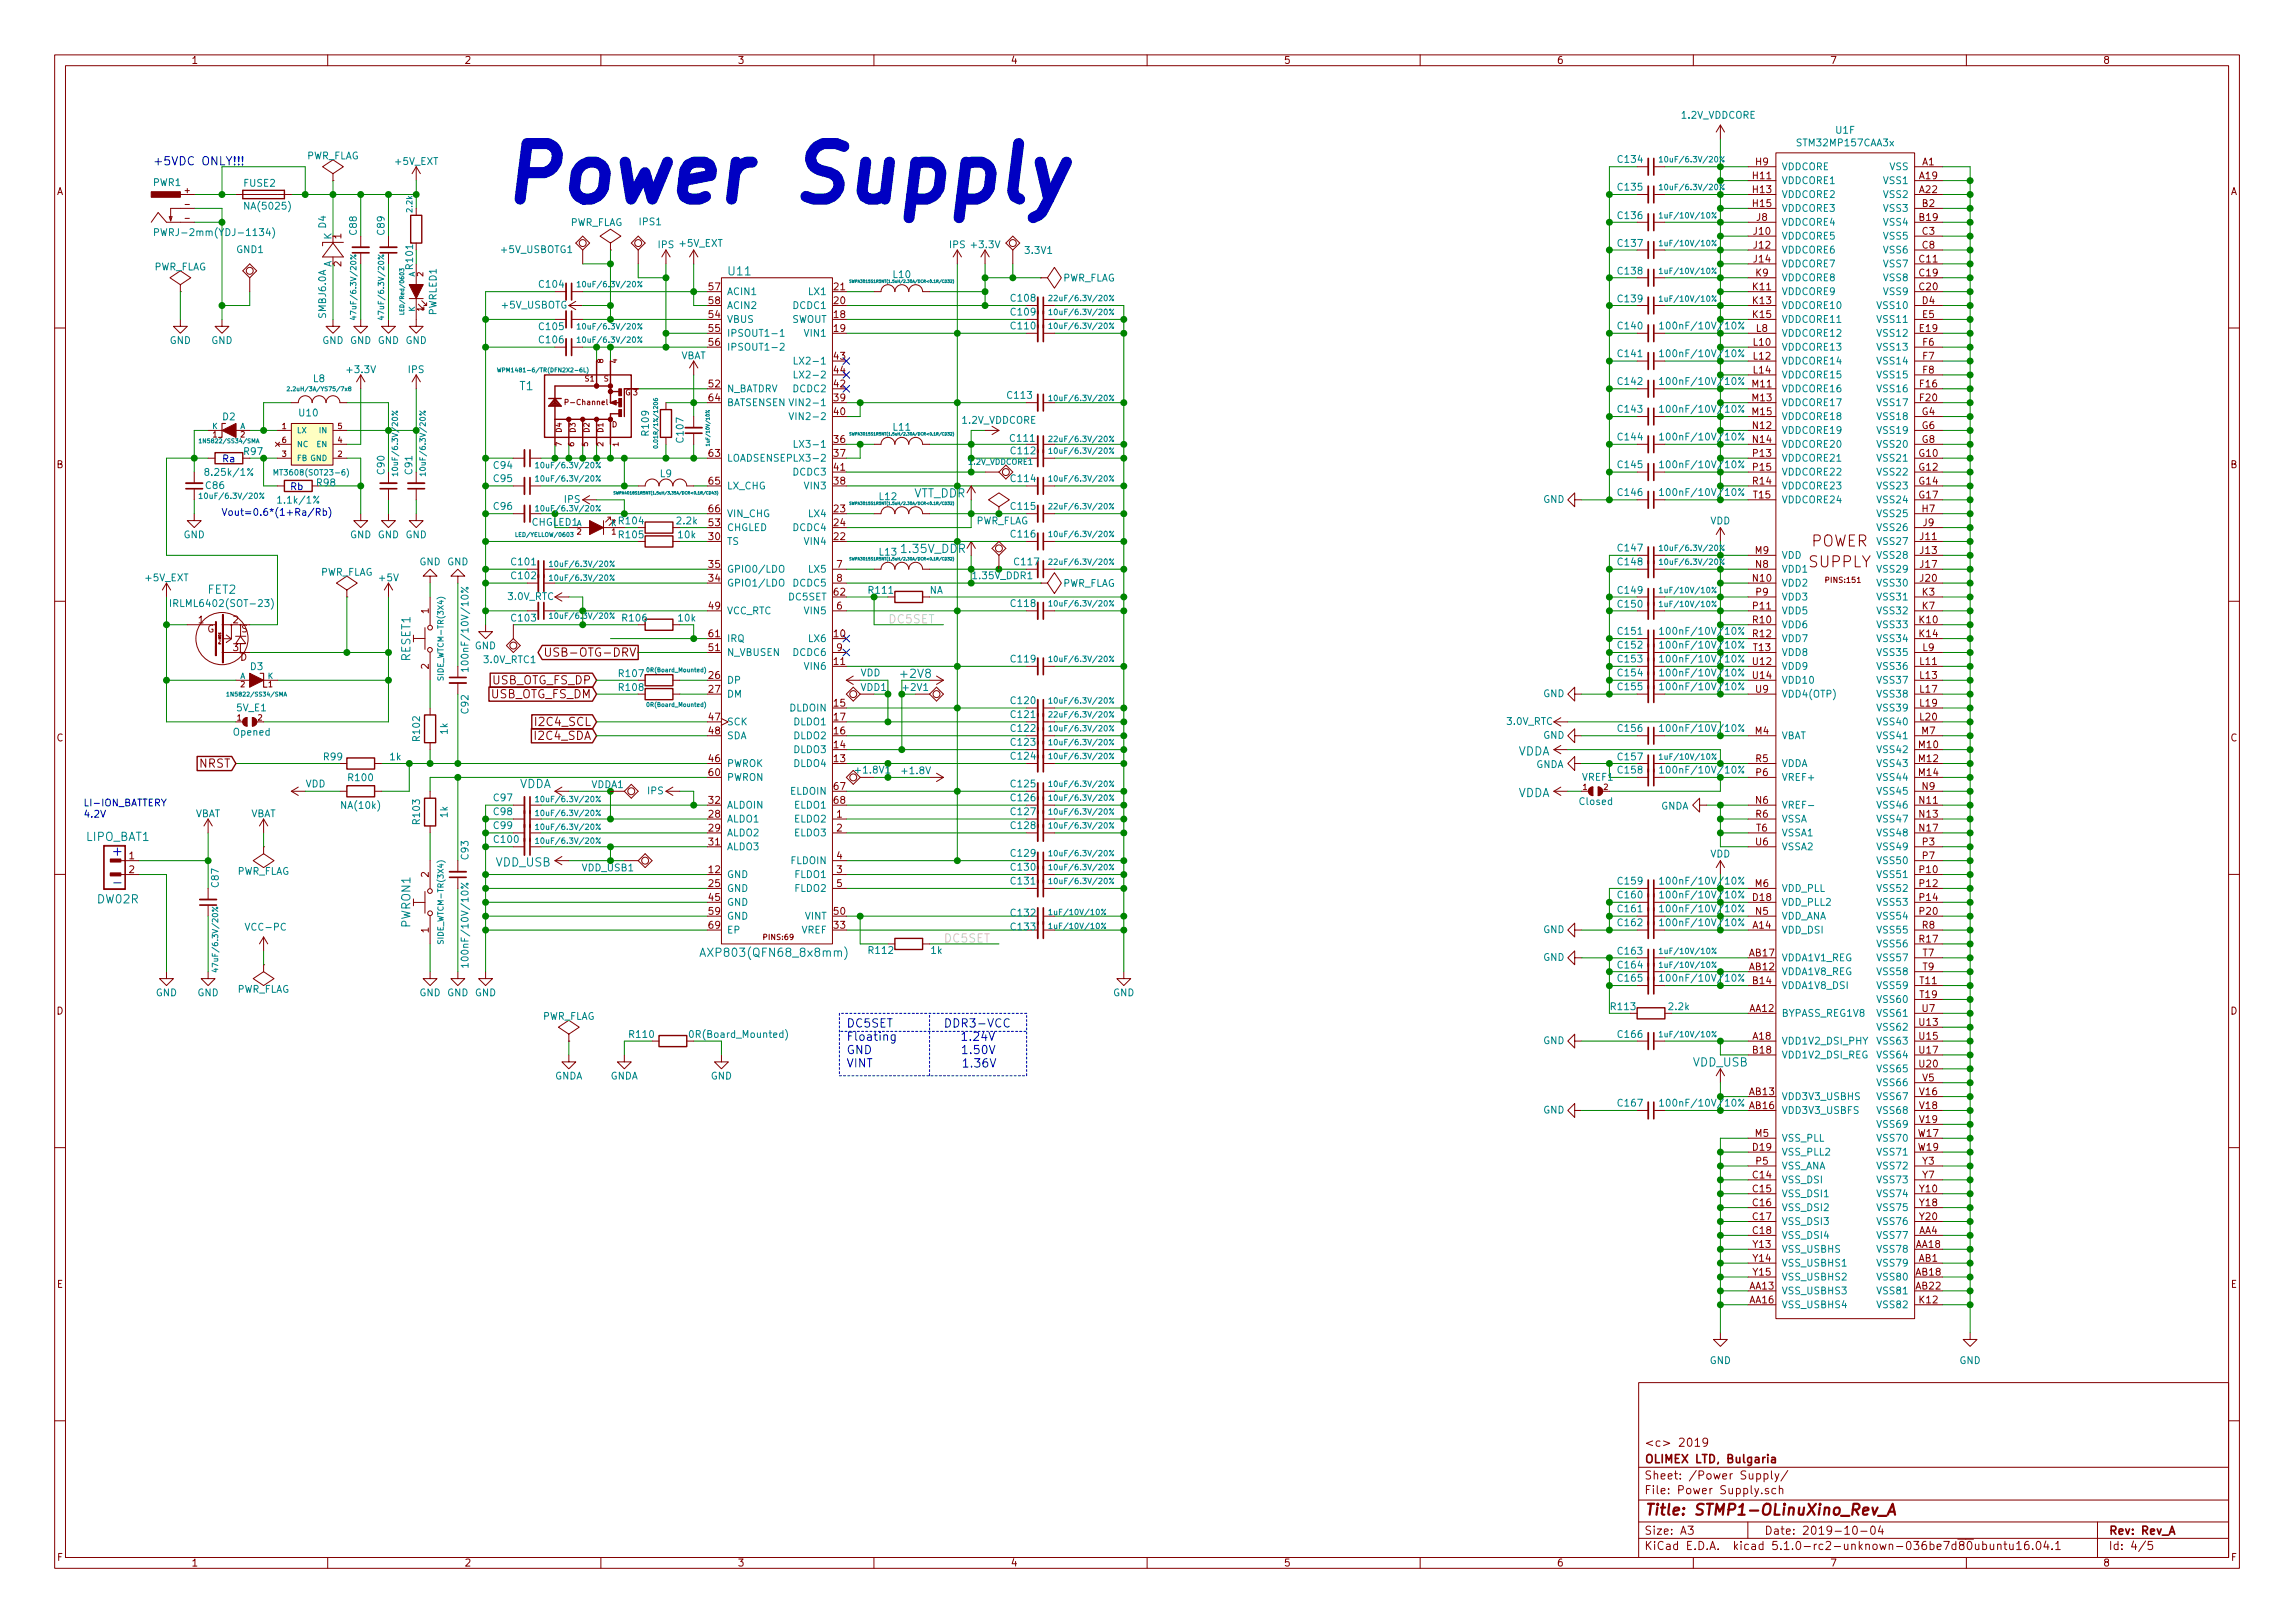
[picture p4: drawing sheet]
<svg xmlns="http://www.w3.org/2000/svg" width="420mm" height="297mm" viewBox="0 0 420 297" stroke-linecap="round" stroke-linejoin="round" font-family="sans-serif">
<defs><g id="words">
<text font-size="14.2" fill="#840000" x="91.4" y="36.9">Power Supply</text>
<g font-size="2.8" fill="#840000">
<text x="331.5" y="100">POWER</text>
<text x="331.1" y="103.8">SUPPLY</text>
<text x="301" y="277.3">Title: STMP1-OLinuXino_Rev_A</text>
</g>
<text font-size="2.5" fill="#0000c2" x="20.3" y="156.6">+</text>
<g font-size="2.1" fill="#0000c2">
<text x="27.9" y="30.3">+5VDC ONLY!!!</text>
<text x="154.9" y="188">DC5SET</text>
<text x="154.9" y="190.5">Floating</text>
<text x="168" y="188">DDR3-VCC</text>
<text x="154.9" y="192.9">GND</text>
<text x="154.9" y="195.4">VINT</text>
</g>
<g font-size="2.1" fill="#008484">
<text x="133.5" y="50.4">U11</text>
<text x="95.1" y="71.4">T1</text>
<text x="167.2" y="91">VTT_DDR</text>
<text x="165.2" y="101.2">1.35V_DDR</text>
<text x="38" y="108.7">FET2</text>
<text x="75.1" y="121" transform="rotate(-90 75.1 121)">RESET1</text>
<text x="165.1" y="124.1">+2V8</text>
<text x="277.9" y="138.3">VDDA</text>
<text x="95" y="144.2">VDDA</text>
<text x="277.9" y="145.9">VDDA</text>
<text x="15.7" y="153.9">LIPO_BAT1</text>
<text x="90.7" y="158.6">VDD_USB</text>
<text x="17.9" y="165.3">DW02R</text>
<text x="75.1" y="169.8" transform="rotate(-90 75.1 169.8)">PWRON1</text>
<text x="129.4" y="175.1">AXP803(QFN68_8x8mm)</text>
<text x="309.9" y="195.2">VDD_USB</text>
</g>
<g font-size="2.1" fill="#c2c2c2">
<text x="162.6" y="114.1">DC5SET</text>
<text x="172.7" y="172.5">DC5SET</text>
</g>
<g font-size="2.1" fill="#840000">
<text x="90" y="125.3">USB_OTG_FS_DP</text>
<text x="101.6" y="120.2">USB-OTG-DRV</text>
<text x="89.7" y="127.8">USB_OTG_FS_DM</text>
<text x="98.2" y="135.4">I2C4_SDA</text>
<text x="98.4" y="132.9">I2C4_SCL</text>
<text x="36.5" y="140.5">NRST</text>
<text x="301" y="267.8">OLIMEX LTD, Bulgaria</text>
<text x="301" y="264.8">&lt;c&gt; 2019</text>
<text x="301" y="273.5">File: Power Supply.sch</text>
<text x="301" y="270.8">Sheet: /Power Supply/</text>
<text x="301" y="280.9">Size: A3</text>
<text x="323" y="280.9">Date: 2019-10-04</text>
<text x="386" y="280.9">Rev: Rev_A</text>
<text x="301" y="283.7">KiCad E.D.A. kicad 5.1.0-rc2-unknown-036be7d80ubuntu16.04.1</text>
<text x="386" y="283.7">Id: 4/5</text>
</g>
<g font-size="1.8" fill="#840000">
<text x="35" y="11.7">1</text>
<text x="85" y="11.7">2</text>
<text x="135" y="11.7">3</text>
<text x="185" y="11.7">4</text>
<text x="235" y="11.7">5</text>
<text x="285" y="11.7">6</text>
<text x="335" y="11.7">7</text>
<text x="385" y="11.7">8</text>
<text x="10.4" y="35.7">A</text>
<text x="321" y="32.8">H11</text>
<text x="321" y="35.3">H13</text>
<text x="321.5" y="30.3">H9</text>
<text x="351.4" y="32.8">A19</text>
<text x="351.4" y="35.3">A22</text>
<text x="351.9" y="30.3">A1</text>
<text x="408.4" y="35.7">A</text>
<text x="321" y="37.9">H15</text>
<text x="321.6" y="40.4">J8</text>
<text x="351.4" y="40.4">B19</text>
<text x="351.9" y="37.9">B2</text>
<text x="62.5" y="43.7" transform="rotate(-90 62.5 43.7)">1</text>
<text x="321.1" y="43">J10</text>
<text x="321.1" y="45.5">J12</text>
<text x="351.9" y="43">C3</text>
<text x="351.9" y="45.5">C8</text>
<text x="62.5" y="48.8" transform="rotate(-90 62.5 48.8)">2</text>
<text x="129.8" y="53.1">57</text>
<text x="152.7" y="53.1">21</text>
<text x="321" y="53.1">K11</text>
<text x="321.1" y="48">J14</text>
<text x="321.5" y="50.6">K9</text>
<text x="351.4" y="48">C11</text>
<text x="351.4" y="50.6">C19</text>
<text x="351.4" y="53.1">C20</text>
<text x="129.8" y="58.2">54</text>
<text x="129.8" y="55.7">58</text>
<text x="152.7" y="58.2">18</text>
<text x="152.7" y="55.7">20</text>
<text x="321" y="55.7">K13</text>
<text x="321" y="58.2">K15</text>
<text x="351.9" y="55.7">D4</text>
<text x="352" y="58.2">E5</text>
<text x="129.8" y="60.7">55</text>
<text x="129.8" y="63.3">56</text>
<text x="152.7" y="60.7">19</text>
<text x="152.7" y="65.8">43</text>
<text x="321.1" y="63.3">L10</text>
<text x="321.1" y="65.8">L12</text>
<text x="321.6" y="60.7">L8</text>
<text x="351.5" y="60.7">E19</text>
<text x="352" y="63.3">F6</text>
<text x="352" y="65.8">F7</text>
<text x="129.8" y="70.9">52</text>
<text x="152.7" y="70.9">42</text>
<text x="152.7" y="68.4">44</text>
<text x="320.9" y="70.9">M11</text>
<text x="321.1" y="68.4">L14</text>
<text x="351.5" y="70.9">F16</text>
<text x="352" y="68.4">F8</text>
<text x="129.8" y="73.4">64</text>
<text x="152.7" y="73.4">39</text>
<text x="152.7" y="76">40</text>
<text x="320.9" y="73.4">M13</text>
<text x="320.9" y="76">M15</text>
<text x="351.5" y="73.4">F20</text>
<text x="351.9" y="76">G4</text>
<text x="129.8" y="83.6">63</text>
<text x="152.7" y="81.1">36</text>
<text x="152.7" y="83.6">37</text>
<text x="321" y="78.5">N12</text>
<text x="321" y="81.1">N14</text>
<text x="321" y="83.6">P13</text>
<text x="351.4" y="83.6">G10</text>
<text x="351.9" y="78.5">G6</text>
<text x="351.9" y="81.1">G8</text>
<text x="10.4" y="85.7">B</text>
<text x="129.8" y="88.7">65</text>
<text x="152.7" y="88.7">38</text>
<text x="152.7" y="86.1">41</text>
<text x="321" y="88.7">R14</text>
<text x="321" y="86.1">P15</text>
<text x="351.4" y="86.1">G12</text>
<text x="351.4" y="88.7">G14</text>
<text x="408.4" y="85.7">B</text>
<text x="129.8" y="93.8">66</text>
<text x="152.7" y="93.8">23</text>
<text x="321.1" y="91.2">T15</text>
<text x="351.4" y="91.2">G17</text>
<text x="351.9" y="93.8">H7</text>
<text x="129.8" y="98.8">30</text>
<text x="129.8" y="96.3">53</text>
<text x="152.7" y="98.8">22</text>
<text x="152.7" y="96.3">24</text>
<text x="321.4" y="101.4">M9</text>
<text x="351.6" y="98.8">J11</text>
<text x="351.6" y="101.4">J13</text>
<text x="352.1" y="96.3">J9</text>
<text x="129.8" y="106.5">34</text>
<text x="129.8" y="103.9">35</text>
<text x="153.2" y="103.9">7</text>
<text x="153.2" y="106.5">8</text>
<text x="321" y="106.5">N10</text>
<text x="321.5" y="103.9">N8</text>
<text x="351.6" y="103.9">J17</text>
<text x="351.6" y="106.5">J20</text>
<text x="78.5" y="112.3" transform="rotate(-90 78.5 112.3)">1</text>
<text x="129.8" y="111.5">49</text>
<text x="152.7" y="109">62</text>
<text x="153.2" y="111.5">6</text>
<text x="321" y="111.5">P11</text>
<text x="321.5" y="109">P9</text>
<text x="351.9" y="109">K3</text>
<text x="351.9" y="111.5">K7</text>
<text x="36.3" y="114.1">1</text>
<text x="37.9" y="115.8">G</text>
<text x="42.7" y="114.1">2</text>
<text x="42.7" y="119.2">3</text>
<text x="44.2" y="115.7">S</text>
<text x="129.8" y="119.2">51</text>
<text x="129.8" y="116.6">61</text>
<text x="152.7" y="116.6">10</text>
<text x="153.2" y="119.2">9</text>
<text x="321" y="114.1">R10</text>
<text x="321" y="116.6">R12</text>
<text x="321.1" y="119.2">T13</text>
<text x="351.4" y="114.1">K10</text>
<text x="351.4" y="116.6">K14</text>
<text x="352" y="119.2">L9</text>
<text x="44" y="120.9">D</text>
<text x="78.5" y="122.4" transform="rotate(-90 78.5 122.4)">2</text>
<text x="129.8" y="124.2">26</text>
<text x="152.7" y="121.7">11</text>
<text x="321" y="121.7">U12</text>
<text x="321" y="124.2">U14</text>
<text x="351.5" y="121.7">L11</text>
<text x="351.5" y="124.2">L13</text>
<text x="129.8" y="126.8">27</text>
<text x="129.8" y="131.9">47</text>
<text x="152.7" y="129.3">15</text>
<text x="152.7" y="131.9">17</text>
<text x="321.5" y="126.8">U9</text>
<text x="351.5" y="126.8">L17</text>
<text x="351.5" y="129.3">L19</text>
<text x="351.5" y="131.9">L20</text>
<text x="10.4" y="135.7">C</text>
<text x="129.8" y="134.4">48</text>
<text x="152.7" y="136.9">14</text>
<text x="152.7" y="134.4">16</text>
<text x="321.4" y="134.4">M4</text>
<text x="351.4" y="136.9">M10</text>
<text x="351.8" y="134.4">M7</text>
<text x="408.4" y="135.7">C</text>
<text x="129.8" y="139.5">46</text>
<text x="129.8" y="142">60</text>
<text x="152.7" y="139.5">13</text>
<text x="321.5" y="139.5">R5</text>
<text x="321.5" y="142">P6</text>
<text x="351.4" y="139.5">M12</text>
<text x="351.4" y="142">M14</text>
<text x="129.8" y="149.6">28</text>
<text x="129.8" y="147.1">32</text>
<text x="152.7" y="144.6">67</text>
<text x="152.7" y="147.1">68</text>
<text x="153.2" y="149.6">1</text>
<text x="321.5" y="147.1">N6</text>
<text x="321.5" y="149.6">R6</text>
<text x="351.4" y="147.1">N11</text>
<text x="351.4" y="149.6">N13</text>
<text x="351.9" y="144.6">N9</text>
<text x="129.8" y="152.2">29</text>
<text x="129.8" y="154.7">31</text>
<text x="153.2" y="152.2">2</text>
<text x="321.5" y="154.7">U6</text>
<text x="321.6" y="152.2">T6</text>
<text x="351.4" y="152.2">N17</text>
<text x="352" y="154.7">P3</text>
<text x="23.6" y="157.3">1</text>
<text x="23.6" y="159.8">2</text>
<text x="78.5" y="160.5" transform="rotate(-90 78.5 160.5)">2</text>
<text x="129.8" y="159.8">12</text>
<text x="153.2" y="159.8">3</text>
<text x="153.2" y="157.3">4</text>
<text x="351.5" y="159.8">P10</text>
<text x="352" y="157.3">P7</text>
<text x="129.8" y="162.3">25</text>
<text x="129.8" y="164.9">45</text>
<text x="129.8" y="167.4">59</text>
<text x="152.7" y="167.4">50</text>
<text x="153.2" y="162.3">5</text>
<text x="321" y="164.9">D18</text>
<text x="321.4" y="162.3">M6</text>
<text x="321.5" y="167.4">N5</text>
<text x="351.5" y="162.3">P12</text>
<text x="351.5" y="164.9">P14</text>
<text x="351.5" y="167.4">P20</text>
<text x="78.5" y="170.7" transform="rotate(-90 78.5 170.7)">1</text>
<text x="129.8" y="170">69</text>
<text x="152.7" y="170">33</text>
<text x="321" y="170">A14</text>
<text x="351.4" y="172.5">R17</text>
<text x="351.9" y="170">R8</text>
<text x="320.3" y="177.6">AB12</text>
<text x="320.3" y="175">AB17</text>
<text x="352" y="175">T7</text>
<text x="352" y="177.6">T9</text>
<text x="10.4" y="185.7">D</text>
<text x="320.3" y="185.2">AA12</text>
<text x="321" y="180.1">B14</text>
<text x="351.5" y="180.1">T11</text>
<text x="351.5" y="182.7">T19</text>
<text x="351.9" y="185.2">U7</text>
<text x="408.4" y="185.7">D</text>
<text x="321" y="190.3">A18</text>
<text x="351.4" y="187.7">U13</text>
<text x="351.4" y="190.3">U15</text>
<text x="321" y="192.8">B18</text>
<text x="351.4" y="192.8">U17</text>
<text x="351.4" y="195.4">U20</text>
<text x="352" y="197.9">V5</text>
<text x="320.3" y="200.4">AB13</text>
<text x="320.3" y="203">AB16</text>
<text x="351.5" y="200.4">V16</text>
<text x="351.5" y="203">V18</text>
<text x="321.4" y="208.1">M5</text>
<text x="351.3" y="208.1">W17</text>
<text x="351.5" y="205.5">V19</text>
<text x="321" y="215.7">C14</text>
<text x="321" y="210.6">D19</text>
<text x="321.5" y="213.1">P5</text>
<text x="351.3" y="210.6">W19</text>
<text x="352" y="213.1">Y3</text>
<text x="352" y="215.7">Y7</text>
<text x="321" y="218.2">C15</text>
<text x="321" y="220.8">C16</text>
<text x="351.5" y="218.2">Y10</text>
<text x="351.5" y="220.8">Y18</text>
<text x="321" y="223.3">C17</text>
<text x="321" y="225.8">C18</text>
<text x="351.3" y="225.8">AA4</text>
<text x="351.5" y="223.3">Y20</text>
<text x="321" y="228.4">Y13</text>
<text x="321" y="230.9">Y14</text>
<text x="321" y="233.5">Y15</text>
<text x="350.8" y="228.4">AA18</text>
<text x="350.8" y="233.5">AB18</text>
<text x="351.3" y="230.9">AB1</text>
<text x="10.4" y="235.7">E</text>
<text x="320.3" y="236">AA13</text>
<text x="320.3" y="238.5">AA16</text>
<text x="350.8" y="236">AB22</text>
<text x="351.4" y="238.5">K12</text>
<text x="408.4" y="235.7">E</text>
<text x="10.5" y="285.7">F</text>
<text x="35" y="286.7">1</text>
<text x="85" y="286.7">2</text>
<text x="135" y="286.7">3</text>
<text x="185" y="286.7">4</text>
<text x="235" y="286.7">5</text>
<text x="285" y="286.7">6</text>
<text x="335" y="286.7">7</text>
<text x="385" y="286.7">8</text>
<text x="408.5" y="285.7">F</text>
</g>
<g font-size="1.8" fill="#008484">
<text x="307.8" y="21.7">1.2V_VDDCORE</text>
<text x="56" y="29.2">PWR_FLAG</text>
<text x="296.3" y="29.8">C134</text>
<text x="329.3" y="26.8">STM32MP157CAA3x</text>
<text x="336.1" y="24.5">U1F</text>
<text x="28.1" y="34">PWR1</text>
<text x="44.7" y="34.2">FUSE2</text>
<text x="72.4" y="30.2">+5V_EXT</text>
<text x="296.3" y="34.9">C135</text>
<text x="326.1" y="33.7">VDDCORE1</text>
<text x="326.1" y="31.2">VDDCORE</text>
<text x="345" y="33.7">VSS1</text>
<text x="346" y="31.2">VSS</text>
<text x="45.2" y="38.4">NA(5025)</text>
<text x="59.7" y="41.7" transform="rotate(-90 59.7 41.7)">D4</text>
<text x="104.3" y="41.4">PWR_FLAG</text>
<text x="117.1" y="41.2">IPS1</text>
<text x="296.3" y="40.1">C136</text>
<text x="326.1" y="36.2">VDDCORE2</text>
<text x="326.1" y="38.8">VDDCORE3</text>
<text x="326.1" y="41.3">VDDCORE4</text>
<text x="345" y="36.2">VSS2</text>
<text x="345" y="41.3">VSS4</text>
<text x="345" y="38.8">VSS3</text>
<text x="29.8" y="43.2">PWRJ-2mm(YDJ-1134)</text>
<text x="43.4" y="46.3">GND1</text>
<text x="60.7" y="43.9" transform="rotate(-90 60.7 43.9)">K</text>
<text x="65.3" y="42.9" transform="rotate(-90 65.3 42.9)">C88</text>
<text x="70.4" y="42.9" transform="rotate(-90 70.4 42.9)">C89</text>
<text x="91.9" y="46.3">+5V_USBOTG1</text>
<text x="120.5" y="45.4">IPS +5V_EXT</text>
<text x="173.8" y="45.4">IPS</text>
<text x="178" y="45.4">+3.3V</text>
<text x="187.8" y="46.5">3.3V1</text>
<text x="296.3" y="45.2">C137</text>
<text x="326.1" y="43.9">VDDCORE5</text>
<text x="326.1" y="46.4">VDDCORE6</text>
<text x="345" y="43.9">VSS5</text>
<text x="345" y="46.4">VSS6</text>
<text x="28.1" y="49.5">PWR_FLAG</text>
<text x="60.7" y="48.9" transform="rotate(-90 60.7 48.9)">A</text>
<text x="75.6" y="49.1" transform="rotate(-90 75.6 49.1)">R101</text>
<text x="98.8" y="52.7">C104</text>
<text x="163.6" y="50.9">L10</text>
<text x="194.4" y="51.5">PWR_FLAG</text>
<text x="296.3" y="50.3">C138</text>
<text x="326.1" y="48.9">VDDCORE7</text>
<text x="326.1" y="51.5">VDDCORE8</text>
<text x="345" y="48.9">VSS7</text>
<text x="345" y="51.5">VSS8</text>
<text x="59.7" y="58.2" transform="rotate(-90 59.7 58.2)">SMBJ6.0A</text>
<text x="79.9" y="57.7" transform="rotate(-90 79.9 57.7)">PWRLED1</text>
<text x="91.9" y="56.5">+5V_USBOTG</text>
<text x="133" y="59.1">VBUS</text>
<text x="133" y="54">ACIN1</text>
<text x="133" y="56.6">ACIN2</text>
<text x="144.9" y="59.1">SWOUT</text>
<text x="145.3" y="56.6">DCDC1</text>
<text x="148.2" y="54">LX1</text>
<text x="185.2" y="55.2">C108</text>
<text x="185.2" y="57.7">C109</text>
<text x="296.3" y="55.3">C139</text>
<text x="326.1" y="54">VDDCORE9</text>
<text x="326.1" y="56.6">VDDCORE10</text>
<text x="326.1" y="59.1">VDDCORE11</text>
<text x="344" y="56.6">VSS10</text>
<text x="344" y="59.1">VSS11</text>
<text x="345" y="54">VSS9</text>
<text x="31.1" y="63">GND</text>
<text x="38.7" y="63">GND</text>
<text x="59" y="63">GND GND GND GND</text>
<text x="98.8" y="60.4">C105</text>
<text x="98.8" y="62.8">C106</text>
<text x="124.6" y="65.7">VBAT</text>
<text x="133" y="61.6">IPSOUT1-1</text>
<text x="133" y="64.2">IPSOUT1-2</text>
<text x="147.5" y="61.6">VIN1</text>
<text x="185.2" y="60.3">C110</text>
<text x="296.3" y="60.3">C140</text>
<text x="296.3" y="65.4">C141</text>
<text x="305.2" y="60.3">100nF/10V/10%</text>
<text x="305.2" y="65.4">100nF/10V/10%</text>
<text x="326.1" y="64.2">VDDCORE13</text>
<text x="326.1" y="61.6">VDDCORE12</text>
<text x="344" y="61.6">VSS12</text>
<text x="344" y="64.2">VSS13</text>
<text x="57.4" y="69.9">L8</text>
<text x="63.7" y="68.3">+3.3V</text>
<text x="74.8" y="68.3">IPS</text>
<text x="133" y="71.8">N_BATDRV</text>
<text x="145.3" y="71.8">DCDC2</text>
<text x="146.6" y="66.7">LX2-1</text>
<text x="146.6" y="69.3">LX2-2</text>
<text x="296.3" y="70.4">C142</text>
<text x="305.2" y="70.4">100nF/10V/10%</text>
<text x="326.1" y="66.7">VDDCORE14</text>
<text x="326.1" y="69.3">VDDCORE15</text>
<text x="326.1" y="71.8">VDDCORE16</text>
<text x="344" y="71.8">VSS16</text>
<text x="344" y="66.7">VSS14</text>
<text x="344" y="69.3">VSS15</text>
<text x="40.8" y="76.9">D2</text>
<text x="54.8" y="76.2">U10</text>
<text x="133" y="74.3">BATSENSEN</text>
<text x="145.9" y="74.3">VIN2-1</text>
<text x="145.9" y="76.9">VIN2-2</text>
<text x="176.1" y="77.6">1.2V_VDDCORE</text>
<text x="184.6" y="73">C113</text>
<text x="296.3" y="75.5">C143</text>
<text x="305.2" y="75.5">100nF/10V/10%</text>
<text x="326.1" y="74.3">VDDCORE17</text>
<text x="326.1" y="76.9">VDDCORE18</text>
<text x="344" y="74.3">VSS17</text>
<text x="344" y="76.9">VSS18</text>
<text x="44.7" y="83.3">R97</text>
<text x="118.8" y="79.6" transform="rotate(-90 118.8 79.6)">R109</text>
<text x="125.1" y="80.9" transform="rotate(-90 125.1 80.9)">C107</text>
<text x="146.6" y="82">LX3-1</text>
<text x="163.6" y="78.8">L11</text>
<text x="185.1" y="80.9">C111</text>
<text x="185.2" y="83.1">C112</text>
<text x="296.3" y="80.6">C144</text>
<text x="305.2" y="80.6">100nF/10V/10%</text>
<text x="326.1" y="79.4">VDDCORE19</text>
<text x="326.1" y="82">VDDCORE20</text>
<text x="344" y="79.4">VSS19</text>
<text x="344" y="82">VSS20</text>
<text x="37.7" y="89.5">C86</text>
<text x="38.2" y="87.1">8.25k/1%</text>
<text x="58.1" y="89">R98</text>
<text x="70.4" y="86.8" transform="rotate(-90 70.4 86.8)">C90</text>
<text x="75.5" y="86.8" transform="rotate(-90 75.5 86.8)">C91</text>
<text x="90.4" y="88.2">C95</text>
<text x="90.4" y="85.8">C94</text>
<text x="120.9" y="87.3">L9</text>
<text x="133" y="84.5">LOADSENSEP</text>
<text x="133" y="89.6">LX_CHG</text>
<text x="145.3" y="87">DCDC3</text>
<text x="146.6" y="84.5">LX3-2</text>
<text x="147.5" y="89.6">VIN3</text>
<text x="185.2" y="88.2">C114</text>
<text x="296.3" y="85.7">C145</text>
<text x="305.2" y="85.7">100nF/10V/10%</text>
<text x="326.1" y="84.5">VDDCORE21</text>
<text x="326.1" y="87">VDDCORE22</text>
<text x="326.1" y="89.6">VDDCORE23</text>
<text x="344" y="84.5">VSS21</text>
<text x="344" y="87">VSS22</text>
<text x="344" y="89.6">VSS23</text>
<text x="51.4" y="92.2">1.1k/1%</text>
<text x="90.4" y="93.3">C96</text>
<text x="103.3" y="92">IPS</text>
<text x="113.4" y="96">R104</text>
<text x="124" y="96">2.2k</text>
<text x="133" y="94.7">VIN_CHG</text>
<text x="148.2" y="94.7">LX4</text>
<text x="161" y="91.5">L12</text>
<text x="178.6" y="96">PWR_FLAG</text>
<text x="185.2" y="93.3">C115</text>
<text x="282.5" y="92">GND</text>
<text x="296.3" y="90.8">C146</text>
<text x="305.2" y="90.8">100nF/10V/10%</text>
<text x="313.1" y="96">VDD</text>
<text x="326.1" y="92.1">VDDCORE24</text>
<text x="344" y="92.1">VSS24</text>
<text x="344" y="94.7">VSS25</text>
<text x="33.6" y="98.5">GND</text>
<text x="64.1" y="98.5">GND GND GND</text>
<text x="97.4" y="96.2">CHGLED1</text>
<text x="113.4" y="98.5">R105</text>
<text x="124.3" y="98.5">10k</text>
<text x="133" y="99.7">TS</text>
<text x="133" y="97.2">CHGLED</text>
<text x="145.3" y="97.2">DCDC4</text>
<text x="147.5" y="99.7">VIN4</text>
<text x="161" y="101.7">L13</text>
<text x="185.2" y="98.4">C116</text>
<text x="296.3" y="100.9">C147</text>
<text x="344" y="99.7">VSS27</text>
<text x="344" y="97.2">VSS26</text>
<text x="26.7" y="106.4">+5V_EXT</text>
<text x="58.5" y="105.4">PWR_FLAG</text>
<text x="69.5" y="106.4">+5V</text>
<text x="76.8" y="103.5">GND GND</text>
<text x="93.8" y="103.5">C101</text>
<text x="93.8" y="106">C102</text>
<text x="133" y="107.4">GPIO1/LDO</text>
<text x="133" y="104.8">GPIO0/LDO</text>
<text x="145.3" y="107.4">DCDC5</text>
<text x="148.2" y="104.8">LX5</text>
<text x="178.3" y="106">1.35V_DDR1</text>
<text x="185.8" y="103.5">C117</text>
<text x="194.4" y="107.4">PWR_FLAG</text>
<text x="296.3" y="103.5">C148</text>
<text x="326.1" y="102.3">VDD</text>
<text x="326.1" y="107.4">VDD2</text>
<text x="326.1" y="104.8">VDD1</text>
<text x="344" y="102.3">VSS28</text>
<text x="344" y="104.8">VSS29</text>
<text x="344" y="107.4">VSS30</text>
<text x="32.3" y="111.1">IRLML6402(SOT-23)</text>
<text x="93" y="109.8">3.0V_RTC</text>
<text x="93.8" y="113.8">C103</text>
<text x="114.1" y="113.8">R106</text>
<text x="124.3" y="113.8">10k</text>
<text x="133" y="112.4">VCC_RTC</text>
<text x="144.4" y="109.9">DC5SET</text>
<text x="147.5" y="112.4">VIN5</text>
<text x="159.2" y="108.7">R111</text>
<text x="170.2" y="108.7">NA</text>
<text x="185.2" y="111.1">C118</text>
<text x="296.3" y="108.7">C149</text>
<text x="296.3" y="111.2">C150</text>
<text x="326.1" y="112.4">VDD5</text>
<text x="326.1" y="109.9">VDD3</text>
<text x="344" y="109.9">VSS31</text>
<text x="344" y="112.4">VSS32</text>
<text x="86.9" y="118.8">GND</text>
<text x="133" y="117.5">IRQ</text>
<text x="148.2" y="117.5">LX6</text>
<text x="296.3" y="118.7">C152</text>
<text x="296.3" y="116.2">C151</text>
<text x="305.2" y="118.7">100nF/10V/10%</text>
<text x="305.2" y="116.2">100nF/10V/10%</text>
<text x="326.1" y="115">VDD6</text>
<text x="326.1" y="117.5">VDD7</text>
<text x="344" y="115">VSS33</text>
<text x="344" y="117.5">VSS34</text>
<text x="45.9" y="122.6">D3</text>
<text x="85.8" y="121.6" transform="rotate(-90 85.8 121.6)">100nF/10V/10%</text>
<text x="88.7" y="121.4">3.0V_RTC1</text>
<text x="113.4" y="123.9">R107</text>
<text x="133" y="125.1">DP</text>
<text x="133" y="120.1">N_VBUSEN</text>
<text x="145.3" y="120.1">DCDC6</text>
<text x="147.5" y="122.6">VIN6</text>
<text x="157.5" y="123.8">VDD</text>
<text x="185.2" y="121.2">C119</text>
<text x="296.3" y="123.8">C154</text>
<text x="296.3" y="121.2">C153</text>
<text x="305.2" y="123.8">100nF/10V/10%</text>
<text x="305.2" y="121.2">100nF/10V/10%</text>
<text x="326.1" y="120.1">VDD8</text>
<text x="326.1" y="122.6">VDD9</text>
<text x="326.1" y="125.1">VDD10</text>
<text x="344" y="122.6">VSS36</text>
<text x="344" y="125.1">VSS37</text>
<text x="344" y="120.1">VSS35</text>
<text x="43.4" y="130.2">5V_E1</text>
<text x="85.8" y="130.5" transform="rotate(-90 85.8 130.5)">C92</text>
<text x="113.4" y="126.5">R108</text>
<text x="133" y="127.7">DM</text>
<text x="144.7" y="130.2">DLDOIN</text>
<text x="157.6" y="126.5">VDD1</text>
<text x="165.5" y="126.5">+2V1</text>
<text x="185.2" y="131.4">C121</text>
<text x="185.2" y="128.9">C120</text>
<text x="282.5" y="127.6">GND</text>
<text x="296.3" y="126.3">C155</text>
<text x="305.2" y="126.3">100nF/10V/10%</text>
<text x="326.1" y="127.7">VDD4(OTP)</text>
<text x="344" y="127.7">VSS38</text>
<text x="344" y="130.2">VSS39</text>
<text x="42.8" y="134.6">Opened</text>
<text x="76.9" y="135.5" transform="rotate(-90 76.9 135.5)">R102</text>
<text x="82" y="134.4" transform="rotate(-90 82 134.4)">1k</text>
<text x="133" y="132.8">SCK</text>
<text x="133" y="135.3">SDA</text>
<text x="145.4" y="137.8">DLDO3</text>
<text x="145.4" y="135.3">DLDO2</text>
<text x="145.4" y="132.8">DLDO1</text>
<text x="185.2" y="133.9">C122</text>
<text x="185.2" y="136.5">C123</text>
<text x="275.9" y="132.7">3.0V_RTC</text>
<text x="282.5" y="135.2">GND</text>
<text x="296.3" y="133.9">C156</text>
<text x="305.2" y="133.9">100nF/10V/10%</text>
<text x="326.1" y="135.3">VBAT</text>
<text x="344" y="132.8">VSS40</text>
<text x="344" y="137.8">VSS42</text>
<text x="344" y="135.3">VSS41</text>
<text x="59.3" y="139.2">R99</text>
<text x="63.9" y="143">R100</text>
<text x="71.4" y="139.2">1k</text>
<text x="133" y="140.4">PWROK</text>
<text x="133" y="142.9">PWRON</text>
<text x="145.4" y="140.4">DLDO4</text>
<text x="156.9" y="141.6">+1.8V1</text>
<text x="165.3" y="141.7">+1.8V</text>
<text x="185.2" y="139">C124</text>
<text x="281.2" y="140.5">GNDA</text>
<text x="289.7" y="142.9">VREF1</text>
<text x="296.3" y="139.2">C157</text>
<text x="296.3" y="141.6">C158</text>
<text x="305.2" y="141.6">100nF/10V/10%</text>
<text x="326.1" y="142.9">VREF+</text>
<text x="326.1" y="140.4">VDDA</text>
<text x="344" y="140.4">VSS43</text>
<text x="344" y="142.9">VSS44</text>
<text x="35.7" y="149.6">VBAT</text>
<text x="45.8" y="149.6">VBAT</text>
<text x="55.9" y="144.1">VDD</text>
<text x="62.7" y="148">NA(10k)</text>
<text x="82" y="149.6" transform="rotate(-90 82 149.6)">1k</text>
<text x="90.4" y="146.6">C97</text>
<text x="90.4" y="149.2">C98</text>
<text x="108.3" y="144.2">VDDA1</text>
<text x="118.6" y="145.4">IPS</text>
<text x="133" y="148">ALDOIN</text>
<text x="144.8" y="145.5">ELDOIN</text>
<text x="145.5" y="148">ELDO1</text>
<text x="185.2" y="144.1">C125</text>
<text x="185.2" y="146.6">C126</text>
<text x="185.2" y="149.2">C127</text>
<text x="289.2" y="147.3">Closed</text>
<text x="304" y="148.2">GNDA</text>
<text x="326.1" y="148">VREF-</text>
<text x="344" y="148">VSS46</text>
<text x="344" y="145.5">VSS45</text>
<text x="76.9" y="150.7" transform="rotate(-90 76.9 150.7)">R103</text>
<text x="90.4" y="151.7">C99</text>
<text x="90.6" y="154.3">C100</text>
<text x="133" y="150.5">ALDO1</text>
<text x="133" y="153.1">ALDO2</text>
<text x="133" y="155.6">ALDO3</text>
<text x="145.5" y="150.5">ELDO2</text>
<text x="145.5" y="153.1">ELDO3</text>
<text x="185.2" y="151.7">C128</text>
<text x="326.1" y="150.5">VSSA</text>
<text x="326.1" y="153.1">VSSA1</text>
<text x="326.1" y="155.6">VSSA2</text>
<text x="344" y="150.5">VSS47</text>
<text x="344" y="153.1">VSS48</text>
<text x="344" y="155.6">VSS49</text>
<text x="43.3" y="160.1">PWR_FLAG</text>
<text x="85.8" y="157.2" transform="rotate(-90 85.8 157.2)">C93</text>
<text x="106.6" y="159.5">VDD_USB1</text>
<text x="133" y="160.7">GND</text>
<text x="144.9" y="158.2">FLDOIN</text>
<text x="145.6" y="160.7">FLDO1</text>
<text x="185.2" y="156.8">C129</text>
<text x="185.2" y="161.9">C131</text>
<text x="185.2" y="159.3">C130</text>
<text x="296.3" y="161.9">C159</text>
<text x="305.2" y="161.9">100nF/10V/10%</text>
<text x="313.1" y="156.9">VDD</text>
<text x="344" y="160.7">VSS51</text>
<text x="344" y="158.2">VSS50</text>
<text x="40.1" y="162.3" transform="rotate(-90 40.1 162.3)">C87</text>
<text x="133" y="163.2">GND</text>
<text x="133" y="165.8">GND</text>
<text x="145.6" y="163.2">FLDO2</text>
<text x="185.2" y="167.7">C132</text>
<text x="296.3" y="164.4">C160</text>
<text x="296.3" y="167">C161</text>
<text x="305.2" y="164.4">100nF/10V/10%</text>
<text x="305.2" y="167">100nF/10V/10%</text>
<text x="326.1" y="165.8">VDD_PLL2</text>
<text x="326.1" y="163.2">VDD_PLL</text>
<text x="344" y="163.2">VSS52</text>
<text x="344" y="165.8">VSS53</text>
<text x="45.3" y="170.3">VCC-PC</text>
<text x="133" y="168.3">GND</text>
<text x="133" y="170.9">EP</text>
<text x="146.7" y="170.9">VREF</text>
<text x="147.4" y="168.3">VINT</text>
<text x="185.2" y="170.3">C133</text>
<text x="282.5" y="170.8">GND</text>
<text x="296.3" y="169.5">C162</text>
<text x="305.2" y="169.5">100nF/10V/10%</text>
<text x="326.1" y="170.9">VDD_DSI</text>
<text x="326.1" y="168.3">VDD_ANA</text>
<text x="344" y="168.3">VSS54</text>
<text x="344" y="173.4">VSS56</text>
<text x="344" y="170.9">VSS55</text>
<text x="85.8" y="175.7" transform="rotate(-90 85.8 175.7)">100nF/10V/10%</text>
<text x="159.2" y="174.6">R112</text>
<text x="170.5" y="174.6">1k</text>
<text x="282.5" y="175.9">GND</text>
<text x="296.3" y="174.7">C163</text>
<text x="296.3" y="177.3">C164</text>
<text x="296.3" y="179.7">C165</text>
<text x="305.2" y="179.7">100nF/10V/10%</text>
<text x="326.1" y="178.5">VDDA1V8_REG</text>
<text x="326.1" y="175.9">VDDA1V1_REG</text>
<text x="344" y="175.9">VSS57</text>
<text x="344" y="178.5">VSS58</text>
<text x="28.5" y="182.3">GND</text>
<text x="36.1" y="182.3">GND</text>
<text x="43.3" y="181.7">PWR_FLAG</text>
<text x="76.8" y="182.3">GND GND GND</text>
<text x="203.8" y="182.3">GND</text>
<text x="295" y="184.9">R113</text>
<text x="305.6" y="184.9">2.2k</text>
<text x="326.1" y="181">VDDA1V8_DSI</text>
<text x="344" y="181">VSS59</text>
<text x="344" y="183.6">VSS60</text>
<text x="99.2" y="186.7">PWR_FLAG</text>
<text x="115.3" y="190">R110</text>
<text x="126.8" y="190">0R(Board_Mounted)</text>
<text x="282.5" y="191.1">GND</text>
<text x="296.3" y="190">C166</text>
<text x="326.1" y="191.2">VDD1V2_DSI_PHY</text>
<text x="326.1" y="186.1">BYPASS_REG1V8</text>
<text x="344" y="188.6">VSS62</text>
<text x="344" y="191.2">VSS63</text>
<text x="344" y="186.1">VSS61</text>
<text x="101.5" y="197.6">GNDA</text>
<text x="111.7" y="197.6">GNDA</text>
<text x="130.1" y="197.6">GND</text>
<text x="326.1" y="193.7">VDD1V2_DSI_REG</text>
<text x="344" y="193.7">VSS64</text>
<text x="344" y="196.3">VSS65</text>
<text x="282.5" y="203.8">GND</text>
<text x="296.3" y="202.5">C167</text>
<text x="305.2" y="202.5">100nF/10V/10%</text>
<text x="326.1" y="201.3">VDD3V3_USBHS</text>
<text x="326.1" y="203.9">VDD3V3_USBFS</text>
<text x="344" y="201.3">VSS67</text>
<text x="344" y="203.9">VSS68</text>
<text x="344" y="198.8">VSS66</text>
<text x="326.1" y="209">VSS_PLL</text>
<text x="344" y="206.4">VSS69</text>
<text x="344" y="209">VSS70</text>
<text x="326.1" y="211.5">VSS_PLL2</text>
<text x="326.1" y="214">VSS_ANA</text>
<text x="344" y="211.5">VSS71</text>
<text x="344" y="214">VSS72</text>
<text x="326.1" y="216.6">VSS_DSI</text>
<text x="326.1" y="219.1">VSS_DSI1</text>
<text x="326.1" y="221.7">VSS_DSI2</text>
<text x="344" y="219.1">VSS74</text>
<text x="344" y="221.7">VSS75</text>
<text x="344" y="216.6">VSS73</text>
<text x="326.1" y="224.2">VSS_DSI3</text>
<text x="326.1" y="226.7">VSS_DSI4</text>
<text x="344" y="226.7">VSS77</text>
<text x="344" y="224.2">VSS76</text>
<text x="326.1" y="229.3">VSS_USBHS</text>
<text x="326.1" y="231.8">VSS_USBHS1</text>
<text x="344" y="229.3">VSS78</text>
<text x="344" y="231.8">VSS79</text>
<text x="326.1" y="236.9">VSS_USBHS3</text>
<text x="326.1" y="239.4">VSS_USBHS4</text>
<text x="326.1" y="234.4">VSS_USBHS2</text>
<text x="344" y="234.4">VSS80</text>
<text x="344" y="236.9">VSS81</text>
<text x="344" y="239.4">VSS82</text>
<text x="313" y="249.6">GND</text>
<text x="358.7" y="249.6">GND</text>
</g>
<g font-size="1.8" fill="#0000c2">
<text x="40.9" y="84.6">Ra</text>
<text x="53.3" y="89.7">Rb</text>
<text x="44.6" y="94.4">Vout=0.6*(1+Ra/Rb)</text>
<text x="15.2" y="147.6">LI-ION_BATTERY</text>
<text x="15.2" y="149.6">4.2V</text>
</g>
<g font-size="1.4" fill="#008484">
<text x="304.8" y="29.7">10uF/6.3V/20%</text>
<text x="304.8" y="34.8">10uF/6.3V/20%</text>
<text x="75.5" y="38.7" transform="rotate(-90 75.5 38.7)">2.2k</text>
<text x="304.7" y="40">1uF/10V/10%</text>
<text x="304.7" y="45">1uF/10V/10%</text>
<text x="75.9" y="50.7" transform="rotate(-90 75.9 50.7)">A</text>
<text x="106.7" y="52.6">10uF/6.3V/20%</text>
<text x="304.7" y="50.1">1uF/10V/10%</text>
<text x="65.2" y="57.5" transform="rotate(-90 65.2 57.5)">47uF/6.3V/20%</text>
<text x="70.3" y="57.5" transform="rotate(-90 70.3 57.5)">47uF/6.3V/20%</text>
<text x="75.9" y="57.1" transform="rotate(-90 75.9 57.1)">K</text>
<text x="193.1" y="55.1">22uF/6.3V/20%</text>
<text x="193.1" y="57.6">10uF/6.3V/20%</text>
<text x="304.7" y="55.2">1uF/10V/10%</text>
<text x="106.7" y="60.3">10uF/6.3V/20%</text>
<text x="106.7" y="62.7">10uF/6.3V/20%</text>
<text x="193.1" y="60.2">10uF/6.3V/20%</text>
<text x="193.1" y="73.4">10uF/6.3V/20%</text>
<text x="38.9" y="78.5">K</text>
<text x="43.9" y="78.5">A</text>
<text x="54.3" y="79.3">LX</text>
<text x="54.3" y="81.8">NC</text>
<text x="58" y="81.8">EN</text>
<text x="58.6" y="79.3">IN</text>
<text x="193.1" y="80.9">22uF/6.3V/20%</text>
<text x="193.1" y="83">10uF/6.3V/20%</text>
<text x="51.1" y="87">MT3608(SOT23-6)</text>
<text x="54.3" y="84.4">FB GND</text>
<text x="72.8" y="86.1" transform="rotate(-90 72.8 86.1)">10uF/6.3V/20%</text>
<text x="77.9" y="86.1" transform="rotate(-90 77.9 86.1)">10uF/6.3V/20%</text>
<text x="99.1" y="88.1">10uF/6.3V/20%</text>
<text x="99.1" y="85.7">10uF/6.3V/20%</text>
<text x="177.4" y="85.1">1.2V_VDDCORE1</text>
<text x="193.1" y="88.1">10uF/6.3V/20%</text>
<text x="37.5" y="91.3">10uF/6.3V/20%</text>
<text x="99.1" y="93.6">10uF/6.3V/20%</text>
<text x="193.1" y="93.2">22uF/6.3V/20%</text>
<text x="105.5" y="96.3">A</text>
<text x="111.9" y="96.3">K</text>
<text x="193.1" y="98.3">10uF/6.3V/20%</text>
<text x="304.8" y="100.8">10uF/6.3V/20%</text>
<text x="101.6" y="103.7">10uF/6.3V/20%</text>
<text x="101.6" y="106.3">10uF/6.3V/20%</text>
<text x="193.1" y="103.4">22uF/6.3V/20%</text>
<text x="304.8" y="103.4">10uF/6.3V/20%</text>
<text x="101.6" y="113.2">10uF/6.3V/20%</text>
<text x="193.1" y="111">10uF/6.3V/20%</text>
<text x="304.7" y="108.5">1uF/10V/10%</text>
<text x="304.7" y="111.1">1uF/10V/10%</text>
<text x="43.9" y="124.2">A</text>
<text x="49" y="124.2">K</text>
<text x="81.2" y="124" transform="rotate(-90 81.2 124)">SIDE_WTCM-TR(3X4)</text>
<text x="193.1" y="121.1">10uF/6.3V/20%</text>
<text x="193.1" y="131.3">22uF/6.3V/20%</text>
<text x="193.1" y="128.8">10uF/6.3V/20%</text>
<text x="193.1" y="133.8">10uF/6.3V/20%</text>
<text x="193.1" y="136.4">10uF/6.3V/20%</text>
<text x="193.1" y="138.9">10uF/6.3V/20%</text>
<text x="304.7" y="139">1uF/10V/10%</text>
<text x="99.1" y="146.8">10uF/6.3V/20%</text>
<text x="99.1" y="149.3">10uF/6.3V/20%</text>
<text x="193.1" y="144">10uF/6.3V/20%</text>
<text x="193.1" y="146.5">10uF/6.3V/20%</text>
<text x="193.1" y="149.1">10uF/6.3V/20%</text>
<text x="99.1" y="151.9">10uF/6.3V/20%</text>
<text x="99.1" y="154.4">10uF/6.3V/20%</text>
<text x="193.1" y="151.6">10uF/6.3V/20%</text>
<text x="193.1" y="156.7">10uF/6.3V/20%</text>
<text x="193.1" y="161.8">10uF/6.3V/20%</text>
<text x="193.1" y="159.2">10uF/6.3V/20%</text>
<text x="192.9" y="167.5">1uF/10V/10%</text>
<text x="81.2" y="172.2" transform="rotate(-90 81.2 172.2)">SIDE_WTCM-TR(3X4)</text>
<text x="192.9" y="170">1uF/10V/10%</text>
<text x="39.9" y="176.9" transform="rotate(-90 39.9 176.9)">47uF/6.3V/20%</text>
<text x="304.7" y="174.6">1uF/10V/10%</text>
<text x="304.7" y="177.1">1uF/10V/10%</text>
<text x="304.7" y="189.8">1uF/10V/10%</text>
</g>
<g font-size="1.4" fill="#840000">
<text x="33.9" y="35.3">+</text>
<text x="34.1" y="40.4">-</text>
<text x="34.1" y="37.9">-</text>
<text x="77.5" y="50.6" transform="rotate(-90 77.5 50.6)">2</text>
<text x="77.5" y="56.9" transform="rotate(-90 77.5 56.9)">1</text>
<text x="107.1" y="69.8">S1</text>
<text x="110.4" y="66.5" transform="rotate(-90 110.4 66.5)">8</text>
<text x="110.5" y="69.8">S</text>
<text x="113" y="66.5" transform="rotate(-90 113 66.5)">4</text>
<text x="103.9" y="74.1">P-Channel</text>
<text x="114.5" y="72.4">G</text>
<text x="116" y="72.4">3</text>
<text x="39" y="80">1</text>
<text x="44.1" y="80">2</text>
<text x="51.7" y="78.5">1</text>
<text x="51.7" y="83.6">3</text>
<text x="51.7" y="81.1">6</text>
<text x="61.9" y="83.6">2</text>
<text x="61.9" y="81.1">4</text>
<text x="61.9" y="78.5">5</text>
<text x="102.8" y="81.7" transform="rotate(-90 102.8 81.7)">7</text>
<text x="102.8" y="79.1" transform="rotate(-90 102.8 79.1)">D4</text>
<text x="105.1" y="81.7" transform="rotate(-90 105.1 81.7)">6</text>
<text x="105.4" y="79.1" transform="rotate(-90 105.4 79.1)">D3</text>
<text x="107.6" y="81.7" transform="rotate(-90 107.6 81.7)">5</text>
<text x="107.9" y="79.1" transform="rotate(-90 107.9 79.1)">D2</text>
<text x="110.4" y="81.7" transform="rotate(-90 110.4 81.7)">2</text>
<text x="110.4" y="79.1" transform="rotate(-90 110.4 79.1)">D1</text>
<text x="112" y="78.2">D</text>
<text x="113.2" y="81.7" transform="rotate(-90 113.2 81.7)">1</text>
<text x="105.7" y="97.8">2</text>
<text x="112" y="97.8">1</text>
<text x="334.4" y="106.7">PINS:151</text>
<text x="44.1" y="125.8">2</text>
<text x="49.1" y="125.8">1</text>
<text x="43.4" y="131.9">1</text>
<text x="47.2" y="131.9">2</text>
<text x="289.8" y="144.6">1</text>
<text x="293.6" y="144.6">2</text>
<text x="139.9" y="172">PINS:69</text>
</g>
<g font-size="1.1" fill="#008484">
<text x="74" y="56.9" transform="rotate(-90 74 56.9)">LED/Red/0603</text>
<text x="53.7" y="71.6">2.2uH/3A/YS75/7x8</text>
<text x="92.4" y="68.1">WPM1481-6/TR(DFN2X2-6L)</text>
<text x="37.3" y="81.1">1N5822/SS34/SMA</text>
<text x="120.4" y="81.1" transform="rotate(-90 120.4 81.1)">0.01R/1%/1206</text>
<text x="94.9" y="98.3">LED/YELLOW/0603</text>
<text x="118.8" y="123">0R(Board_Mounted)</text>
<text x="42.3" y="127.5">1N5822/SS34/SMA</text>
<text x="118.8" y="129.4">0R(Board_Mounted)</text>
</g>
<text font-size=".9" fill="#008484" x="129.9" y="81.1" transform="rotate(-90 129.9 81.1)">1uF/10V/10%</text>
<g font-size=".7" fill="#008484">
<text x="156.8" y="51.8">SWPA3015S1R5NT(1.5uH/2.30A/DCR&lt;0.1R/CD32)</text>
<text x="156.8" y="79.7">SWPA3015S1R5NT(1.5uH/2.30A/DCR&lt;0.1R/CD32)</text>
<text x="113.7" y="90.5">SWPA4018S1R5NT(1.5uH/3.35A/DCR&lt;0.1R/CD43)</text>
<text x="156.8" y="92.4">SWPA3015S1R5NT(1.5uH/2.30A/DCR&lt;0.1R/CD32)</text>
<text x="156.8" y="102.6">SWPA3015S1R5NT(1.5uH/2.30A/DCR&lt;0.1R/CD32)</text>
</g>
<text font-size=".6" fill="#840000" x="40.5" y="117.8" transform="rotate(-90 40.5 117.8)">P-MOS</text>
</g></defs>
<g fill="none" stroke="#840000" stroke-width=".18">
<path d="M10 10h400v277h-400zM12 12h396v273.1h-396zM60 10v2M110 10v2M160 10v2M210 10v2M260 10v2M310 10v2M360 10v2M31 39.7h.5l-.3 .7zM33 35.6h2.6M35.6 38.1h-4.4v2.3"/>
<path d="M43.2 35.6h10.1M61 31.8l1.9-1.3-1.9-1.3-1.9 1.3 1.9 1.3v1.3M61 33.1h.1M76.2 30.5l-.8 1.3M76.2 30.5v2.6M76.2 38.1v1.3M76.2 30.5l.8 1.3M299.7 35.6h2.1M299.7 30.5h2.1M302.9 35.6h1.9M302.9 30.5h1.9M315 22.9l-.8 1.3"/>
<path d="M315 22.9v2.5M315 22.9l.7 1.3M320 38.1h5.1M320 35.6h5.1M320 30.5h5.1M320 33.1h5.1M325.1 28h25.4v213.3h-25.4zM350.5 38.1h5.1M350.5 35.6h5.1M350.5 30.5h5.1M350.5 33.1h5.1M27.7 40.7l1.3-1.8 1.5 1.8h5.1"/>
<path d="M33 52.1l1.9-1.3-1.9-1.2-1.9 1.2 1.9 1.3v1.3M33 53.4h.1M33 58.5v1.2h-1.3l1.3 1.3 1.3-1.3h-1.3M40.6 58.5v1.2h-1.2l1.2 1.3 1.3-1.3h-1.3M44.4 49.6l1.3-1.3 1.3 1.3-1.3 1.2zM45.7 50.8v2.6M61 47v1.3zM61 43.2v1.3zM61 58.5v1.2h-1.3l1.3 1.3 1.2-1.3h-1.2M61 44.5l1.9 2.5h-3.8zM62.9 44.4h-3.8v.6M66 58.5v1.2h-1.2l1.2 1.3 1.3-1.3h-1.3"/>
<path d="M66 43.2v2M66 46.4v1.9M71.1 58.5v1.2h-1.3l1.3 1.3 1.3-1.3h-1.3M71.1 43.2v2M71.1 46.4v1.9M74.9 52.1h2.6zM74.9 54.6h2.6M76.2 54.6v5.1h-1.3l1.3 1.3 1.3-1.3h-1.3M76.2 44.5v1.3M76.2 48.3v3.8M76.6 55.7l1 1v-.5M77.2 55l.9 .9h-.5"/>
<path d="M101.6 53.4h2M101.6 58.5h2M104.1 55.9l1.3 .8M104.1 55.9h2.6M104.8 53.4h1.9M104.8 58.5h1.9M105.4 55.2l-1.3 .7M105.4 44.5l1.3 1.3M106.7 45.8v2.5M107.9 44.5l-1.2 1.3M111.8 44.5l1.9-1.3-1.9-1.3-1.9 1.3 1.9 1.3v1.3M111.8 45.8h.1"/>
<path d="M115.6 44.5l1.2 1.3M116.8 45.8v2.5M118.1 44.5l-1.3 1.3M121.9 45.8l-.7 1.2M121.9 45.8v2.5M121.9 45.8l.8 1.2M127 45.8v2.5M127 45.8l-.8 1.2M127 45.8l.8 1.2M132.1 50.8h20.3v122h-20.3zM160 53.4h1.3a1.27 1.27 0 0 1 1.3-1.3 1.27 1.27 0 0 1 1.2 1.3 1.27 1.27 0 0 1 1.3-1.3 1.27 1.27 0 0 1 1.3 1.3 1.27 1.27 0 0 1 1.2-1.3 1.27 1.27 0 0 1 1.3 1.3h1.3M175.3 45.8l-.8 1.2"/>
<path d="M175.3 45.8v2.5M175.3 45.8l.7 1.2M180.3 45.8l.8 1.2M180.3 45.8v2.5M180.3 45.8l-.7 1.2M184.1 44.5l1.3 1.3M185.4 45.8v2.5M186.7 44.5l-1.3 1.3M188 55.9h2M188 58.5h2M190.5 50.8h1.3l1.2-1.9 1.3 1.9-1.3 1.9-1.2-1.9M190.5 50.8h.1"/>
<path d="M191.1 55.9h1.9M191.1 58.5h1.9M299.7 55.9h2.1M299.7 40.7h2.1M299.7 45.8h2.1M299.7 50.8h2.1M302.9 55.9h1.9M302.9 40.7h1.9M302.9 45.8h1.9M302.9 50.8h1.9M320 55.9h5.1M320 53.4h5.1"/>
<path d="M320 40.7h5.1M320 58.5h5.1M320 45.8h5.1M320 50.8h5.1M320 48.3h5.1M320 43.2h5.1M350.5 55.9h5.1M350.5 53.4h5.1M350.5 40.7h5.1M350.5 58.5h5.1M350.5 45.8h5.1M350.5 50.8h5.1"/>
<path d="M350.5 48.3h5.1M350.5 43.2h5.1M10 60h2M38.1 78.8h2.5M43.2 77.5v2.5zM43.2 78.8h2.5M50.8 78.8h2.5M53.3 77.5h7.7v7.6h-7.7zM53.3 73.7h1.3a1.27 1.27 0 0 1 1.3-1.3 1.27 1.27 0 0 1 1.2 1.3 1.27 1.27 0 0 1 1.3-1.3 1.27 1.27 0 0 1 1.3 1.3 1.27 1.27 0 0 1 1.3-1.3 1.27 1.27 0 0 1 1.2 1.3h1.3M61 78.8h2.5M66 68.6l-.7 1.3M66 68.6v2.6"/>
<path d="M66 68.6l.8 1.3M76.2 68.6v2.6M76.2 68.6l.8 1.3M76.2 68.6l-.8 1.3M100.7 74.2h1.5M101.5 73.4l.1 .2M101.6 63.5h2M101.6 72.9v.9M103.5 73.6h.4l.1-.4-.5-.1v1M104.8 63.5h1.9M109.2 66.1v2.5M111.1 73.1v.9l.2 .1"/>
<path d="M111.8 73.7h.3M111.8 66.1v2.5M111.8 76.3v5M112.6 73.4l-.6 .3M114.3 71.2h2.5M121.9 73.7v1.3M127 66.1l-.8 1.2M127 66.1v2.5M127 76.2v2.1M127 79.4v1.9M127 66.1l.8 1.2M180.3 78.8h2.6"/>
<path d="M181.6 78l1.3 .8M182.9 78.8l-1.3 .7M188 61h2M188 73.7h2M191.1 61h1.9M191.1 73.7h1.9M299.7 61h2.1M299.7 71.2h2.1M299.7 66.1h2.1M299.7 76.2h2.1M302.9 61h1.9M302.9 71.2h1.9"/>
<path d="M302.9 66.1h1.9M302.9 76.2h1.9M320 63.5h5.1M320 61h5.1M320 73.7h5.1M320 71.2h5.1M320 78.8h5.1M320 66.1h5.1M320 76.2h5.1M320 68.6h5.1M350.5 63.5h5.1M350.5 61h5.1"/>
<path d="M350.5 73.7h5.1M350.5 71.2h5.1M350.5 78.8h5.1M350.5 66.1h5.1M350.5 76.2h5.1M350.5 68.6h5.1M408 60h2M35.6 94v1.3h1.2l-1.2 1.3-1.3-1.3h1.3M35.6 86.4v2M35.6 89.6v1.9M38.1 83.9h1.3M50.4 80.9l.8 .8"/>
<path d="M50.8 88.9h1.3M50.8 83.9h2.5M50.8 81.3h2.5M51.2 80.9l-.8 .8M57.1 88.9h1.3M61 83.9h2.5M61 81.3h2.5M66 94v1.3h1.3l-1.3 1.3-1.2-1.3h1.2M71.1 94v1.3h1.3l-1.3 1.3-1.3-1.3h1.3M71.1 86.4v2M71.1 89.6v1.9M76.2 94v1.3h1.3l-1.3 1.3-1.3-1.3h1.3"/>
<path d="M76.2 86.4v2M76.2 89.6v1.9M94 88.9h2M94 83.9h2M94 94h2M97.2 88.9h1.9M97.2 83.9h1.9M97.2 94h1.9M104.1 96.6h3.8M106.7 91.5l1.2 .7M106.7 91.5h2.5M107.9 95.3v2.5z"/>
<path d="M107.9 90.7l-1.2 .8M110.5 95.3v2.5M110.5 96.6h3.8M111.3 94.7h.5M111.8 95.2v-.5l-.9 .8M116.8 88.9h1.3a1.27 1.27 0 0 1 1.3-1.2 1.27 1.27 0 0 1 1.2 1.2 1.27 1.27 0 0 1 1.3-1.2 1.27 1.27 0 0 1 1.3 1.2 1.27 1.27 0 0 1 1.3-1.2 1.27 1.27 0 0 1 1.2 1.2h1.3M121.9 80v1.3M123.2 96.6h1.3M123.2 99.1h1.3M160 94h1.3a1.27 1.27 0 0 1 1.3-1.3 1.27 1.27 0 0 1 1.2 1.3 1.27 1.27 0 0 1 1.3-1.3 1.27 1.27 0 0 1 1.3 1.3 1.27 1.27 0 0 1 1.2-1.3 1.27 1.27 0 0 1 1.3 1.3h1.3M160 81.3h1.3a1.27 1.27 0 0 1 1.3-1.3 1.27 1.27 0 0 1 1.2 1.3 1.27 1.27 0 0 1 1.3-1.3 1.27 1.27 0 0 1 1.3 1.3 1.27 1.27 0 0 1 1.2-1.3 1.27 1.27 0 0 1 1.3 1.3h1.3M177.8 99.1l-.8 1.3"/>
<path d="M177.8 88.9v2.6M177.8 99.1v2.5M177.8 99.1l.8 1.3M177.8 88.9l-.8 1.3M177.8 88.9l.8 1.3M180.3 86.4h2.6M182.9 92.7l1.9-1.2-1.9-1.3-1.9 1.3 1.9 1.2v1.3M182.9 94h.1M182.9 86.4l1.2-1.3 1.3 1.3-1.3 1.3zM188 88.9h2M188 83.9h2M188 94h2"/>
<path d="M188 99.1h2M188 81.3h2M191.1 88.9h1.9M191.1 83.9h1.9M191.1 94h1.9M191.1 99.1h1.9M191.1 81.3h1.9M288.3 91.5v1.2l-1.3-1.2 1.3-1.3v1.3h1.3M299.7 91.5h2.1M299.7 81.3h2.1M299.7 86.4h2.1M302.9 91.5h1.9"/>
<path d="M302.9 81.3h1.9M302.9 86.4h1.9M315 96.6v2.5M315 96.6l-.8 1.2M315 96.6l.7 1.2M320 91.5h5.1M320 88.9h5.1M320 83.9h5.1M320 81.3h5.1M320 86.4h5.1M350.5 91.5h5.1M350.5 88.9h5.1"/>
<path d="M350.5 83.9h5.1M350.5 94h5.1M350.5 96.6h5.1M350.5 99.1h5.1M350.5 81.3h5.1M350.5 86.4h5.1M10 110h2M30.5 106.7l-.8 1.3M30.5 106.7v2.6M30.5 106.7l.7 1.3M34.3 114.3h5.1M39.5 113.9v6l.1 .1h-.2v-6.2h.2v6.2"/>
<path d="M40.6 119.4h5.1M40.6 114.3h5.1M40.8 112.6l-.1 8.7v-8.8h.2v8.8M41.4 116.2l.9 .7M42.3 117l-.8 .6M42.4 114.4v2.5h-1.5M43.1 116.4h1.9M44 114.4v2M45 117.8l-1-1.3-.8 1.3h1.7h-.9v1.6M63.5 108l1.9-1.3-1.9-1.3-1.9 1.3 1.9 1.3v1.3M63.5 109.3h.1M71.1 106.7l-.7 1.3"/>
<path d="M71.1 106.7v2.6M71.1 106.7l.8 1.3M75.8 116.9h1.9M77.8 114.9v4M78.7 105.4h1.3l-1.3-1.2-1.2 1.2h1.2v1.3M78.7 109.3v5M78.7 119.4v5.1M83.8 105.4h1.3l-1.3-1.2-1.3 1.2h1.3v1.3M88.9 114.3v1.3h-1.3l1.3 1.3 1.3-1.3h-1.3M92.7 118.1l1.3-1.2 1.2 1.2-1.2 1.3zM94 114.3v2.6M96.5 111.8h2.1"/>
<path d="M96.5 104.2h2.1M96.5 106.7h2.1M99.7 111.8h1.9M99.7 104.2h1.9M99.7 106.7h1.9M99.9 118.6v1.2l.3 .3 .4-.1 .2-.2v-1.2M101.6 109.3l1.3 .7M101.6 109.3h2.5M102.9 108.5l-1.3 .8M123.2 114.3h1.3M152.5 111.8h2.4M152.5 104.2h2.4"/>
<path d="M152.5 106.7h2.4M152.5 119.4h2.4M160 104.2h1.3a1.27 1.27 0 0 1 1.3-1.3 1.27 1.27 0 0 1 1.2 1.3 1.27 1.27 0 0 1 1.3-1.3 1.27 1.27 0 0 1 1.3 1.3 1.27 1.27 0 0 1 1.2-1.3 1.27 1.27 0 0 1 1.3 1.3h1.3M162.6 109.3h1.2M168.9 109.3h1.3M181.6 100.4l1.3-1.3 1.2 1.3-1.2 1.2zM182.9 101.6v2.6M188 111.8h2M188 104.2h2M190.5 106.7h1.3l1.2-1.9 1.3 1.9-1.3 1.9-1.2-1.9M190.5 106.7h.1M191.1 111.8h1.9"/>
<path d="M191.1 104.2h1.9M299.7 109.3h2.1M299.7 111.8h2.1M299.7 104.2h2.1M299.7 119.4h2.1M299.7 101.6h2.1M299.7 116.9h2.1M302.9 109.3h1.9M302.9 111.8h1.9M302.9 104.2h1.9M302.9 119.4h1.9M302.9 101.6h1.9"/>
<path d="M302.9 116.9h1.9M320 109.3h5.1M320 111.8h5.1M320 104.2h5.1M320 106.7h5.1M320 119.4h5.1M320 114.3h5.1M320 101.6h5.1M320 116.9h5.1M340 106.6h.6M350.5 109.3h5.1M350.5 111.8h5.1"/>
<path d="M350.5 104.2h5.1M350.5 106.7h5.1M350.5 119.4h5.1M350.5 114.3h5.1M350.5 101.6h5.1M350.5 116.9h5.1M408 110h2M43.2 132.1h1.2M43.2 124.5h2.5M45.7 123.2v2.6zM48.3 124.5h2.5M62.2 139.7h1.3"/>
<path d="M68.6 139.7h1.2M78.7 129.6v1.2M78.7 135.9v1.3M83.8 122v1.9M83.8 125v2M123.2 124.5h1.3M123.2 127h1.3M132 131.5l1.3 .6-1.3 .7M154.9 124.5l1.3 .8M154.9 124.5h2.6M154.9 127l1.3-1.2 1.3 1.2-1.3 1.3zM156.2 123.7l-1.3 .8"/>
<path d="M167.6 127h2.6M170.2 124.5h2.5M171.4 123.7l1.3 .8M171.4 125.8l1.3 1.2-1.3 1.3-1.2-1.3zM172.7 124.5l-1.3 .8M188 132.1h2M188 137.2h2M188 122h2M188 134.7h2M188 139.7h2M188 129.6h2M191.1 132.1h1.9"/>
<path d="M191.1 137.2h1.9M191.1 122h1.9M191.1 134.7h1.9M191.1 139.7h1.9M191.1 129.6h1.9M284.5 132.1l1.2 .8M284.5 132.1h2.5M284.5 137.2l1.2 .8M284.5 137.2h2.5M285.7 131.4l-1.2 .7M285.7 136.4l-1.2 .8M288.3 127v1.3l-1.3-1.3 1.3-1.2v1.2h1.3"/>
<path d="M288.3 134.7v1.2l-1.3-1.2 1.3-1.3v1.3h1.3M288.3 139.7v-1.2l-1.3 1.2 1.3 1.3v-1.3h1.3M299.7 124.5h2.1M299.7 122h2.1M299.7 134.7h2.1M299.7 139.7h2.1M299.7 127h2.1M302.9 124.5h1.9M302.9 122h1.9M302.9 134.7h1.9M302.9 139.7h1.9M302.9 127h1.9"/>
<path d="M320 124.5h5.1M320 122h5.1M320 134.7h5.1M320 139.7h5.1M320 127h5.1M350.5 132.1h5.1M350.5 137.2h5.1M350.5 124.5h5.1M350.5 122h5.1M350.5 134.7h5.1M350.5 139.7h5.1M350.5 127h5.1"/>
<path d="M350.5 129.6h5.1M19 154.7h4v8.1h-4zM19.1 154.9h3.8v7.7h-3.8zM20.2 159.8h1.9v.5h-1.9zM20.2 157.2h1.9v.6h-1.9zM20.2 159.9h1.8v.3h-1.8zM20.2 159.9h1.7v.2h-1.7zM20.2 157.3h1.8v.4h-1.8zM20.3 157.4h1.6v.1h-1.6zM20.3 157.4h1.7v.2h-1.7zM22.1 157.5h3.3M38.1 149.9l-.8 1.3"/>
<path d="M38.1 149.9v2.5M38.1 149.9l.8 1.3M48.3 155v1.2l1.9 1.3-1.9 1.3-1.9-1.3 1.9-1.3M48.3 155h.1M48.3 149.9l-.8 1.3M48.3 149.9v2.5M48.3 149.9l.7 1.3M53.3 144.8h2.6M53.3 144.8l1.3 .8M54.6 144.1l-1.3 .7M62.2 144.8h1.3M68.6 144.8h1.2"/>
<path d="M78.7 144.8v1.3M78.7 151.2v1.2M78.7 157.5v5.1M83.8 157.5v2M94 149.9h2M94 152.4h2M94 147.4h2M94 155h2M97.2 149.9h1.9M97.2 152.4h1.9M97.2 147.4h1.9M97.2 155h1.9"/>
<path d="M101.6 144.8h2.5M101.6 144.8l1.3 .8M101.6 157.5l1.3 .8M101.6 157.5h2.5M102.9 144.1l-1.3 .7M102.9 156.8l-1.3 .7M114.3 157.5h2.5M115.6 143.5l1.2 1.3-1.2 1.3-1.3-1.3zM118.1 156.2l1.3 1.3-1.3 1.3-1.3-1.3zM121.9 144.8l1.3 .8M121.9 144.8h2.6M123.2 144.1l-1.3 .7"/>
<path d="M152.5 157.5h2.4M152.5 149.9h2.4M152.5 152.4h2.4M154.9 142.3l1.3-1.3 1.3 1.3-1.3 1.2zM157.5 142.3h2.5M170.2 142.3h2.5M171.4 141.5l1.3 .8M172.7 142.3l-1.3 .7M188 144.8h2M188 157.5h2M188 149.9h2M188 152.4h2"/>
<path d="M188 147.4h2M191.1 144.8h1.9M191.1 157.5h1.9M191.1 149.9h1.9M191.1 152.4h1.9M191.1 147.4h1.9M284.5 144.8h2.5M284.5 144.8l1.2 .8M285.7 144.1l-1.2 .7M289.6 144.8h1.2M299.7 142.3h2.1M302.9 142.3h1.9"/>
<path d="M311.1 147.4v-1.3l-1.2 1.3 1.2 1.2v-1.2h1.3M315 157.5v2.6M315 157.5l-.8 1.3M315 157.5l.7 1.3M320 142.3h5.1M320 149.9h5.1M320 152.4h5.1M320 147.4h5.1M320 155h5.1M350.5 144.8h5.1M350.5 142.3h5.1M350.5 157.5h5.1"/>
<path d="M350.5 149.9h5.1M350.5 152.4h5.1M350.5 147.4h5.1M350.5 155h5.1M10 160h2M20.2 160h1.7v.1h-1.7zM22.1 160.1h3.3M30.5 177.8v1.3h-1.3l1.3 1.3 1.2-1.3h-1.2M38.1 177.8v1.3h-1.3l1.3 1.3 1.3-1.3h-1.3M38.1 162.6v2M38.1 165.8v1.9M48.3 176.6v1.2l1.9 1.3-1.9 1.3-1.9-1.3 1.9-1.3"/>
<path d="M48.3 176.6h.1M48.3 171.5v2.5M48.3 171.5l-.8 1.3M48.3 171.5l.7 1.3M75.8 165.2h1.9M77.8 163.2v3.9M78.7 177.8v1.3h-1.2l1.2 1.3 1.3-1.3h-1.3M78.7 167.7v5.1M83.8 177.8v1.3h-1.3l1.3 1.3 1.3-1.3h-1.3M83.8 160.7v1.9M88.9 177.8v1.3h-1.3l1.3 1.3 1.3-1.3h-1.3M152.5 160.1h2.4"/>
<path d="M152.5 162.6h2.4M168.9 172.8h1.3M188 160.1h2M188 162.6h2M188 167.7h2M188 170.2h2M191.1 160.1h1.9M191.1 162.6h1.9M191.1 167.7h1.9M191.1 170.2h1.9M205.7 177.8v1.3h-1.2l1.2 1.3 1.3-1.3h-1.3M288.3 170.2v1.3l-1.3-1.3 1.3-1.3v1.3h1.3"/>
<path d="M288.3 175.3v1.3l-1.3-1.3 1.3-1.3v1.3h1.3M299.7 162.6h2.1M299.7 167.7h2.1M299.7 170.2h2.1M299.7 165.1h2.1M299.7 175.3h2.1M299.7 177.8h2.1M302.9 162.6h1.9M302.9 167.7h1.9M302.9 170.2h1.9M302.9 165.1h1.9M302.9 175.3h1.9"/>
<path d="M302.9 177.8h1.9M320 162.6h5.1M320 167.7h5.1M320 170.2h5.1M320 165.1h5.1M320 175.3h5.1M320 177.8h5.1M350.5 160.1h5.1M350.5 162.6h5.1M350.5 167.7h5.1M350.5 170.2h5.1M350.5 172.8h5.1"/>
<path d="M350.5 165.1h5.1M350.5 175.3h5.1M350.5 177.8h5.1M408 160h2M104.1 189.3l1.9-1.3-1.9-1.3-1.9 1.3 1.9 1.3v1.2M104.1 190.5h.1M104.1 193.1v1.2h1.3l-1.3 1.3-1.2-1.3h1.2M114.3 193.1v1.2h1.3l-1.3 1.3-1.3-1.3h1.3M119.4 190.5h1.2M125.7 190.5h1.3M132.1 193.1v1.2h-1.3l1.3 1.3 1.2-1.3h-1.2M288.3 190.5v1.3l-1.3-1.3 1.3-1.2v1.2h1.3"/>
<path d="M299.7 190.5h2.1M299.7 180.4h2.1M302.9 190.5h1.9M302.9 180.4h1.9M304.8 185.5h1.3M315 195.6v2.6M315 195.6l-.8 1.3M315 195.6l.7 1.3M320 190.5h5.1M320 185.5h5.1M320 180.4h5.1M320 193.1h5.1"/>
<path d="M350.5 190.5h5.1M350.5 185.5h5.1M350.5 180.4h5.1M350.5 193.1h5.1M350.5 182.9h5.1M350.5 188h5.1M350.5 195.6h5.1M350.5 198.2h5.1M10 210h2M288.3 203.2v1.3l-1.3-1.3 1.3-1.2v1.2h1.3M299.7 203.2h2.1M302.9 203.2h1.9"/>
<path d="M320 203.2h5.1M320 200.7h5.1M320 215.9h5.1M320 218.5h5.1M320 210.9h5.1M320 208.3h5.1M320 213.4h5.1M350.5 203.2h5.1M350.5 200.7h5.1M350.5 215.9h5.1M350.5 218.5h5.1M350.5 210.9h5.1"/>
<path d="M350.5 208.3h5.1M350.5 213.4h5.1M350.5 205.8h5.1M408 210h2M320 236.3h5.1M320 238.8h5.1M320 228.6h5.1M320 226.1h5.1M320 231.2h5.1M320 233.7h5.1M320 221h5.1M320 223.6h5.1"/>
<path d="M350.5 236.3h5.1M350.5 238.8h5.1M350.5 228.6h5.1M350.5 226.1h5.1M350.5 231.2h5.1M350.5 233.7h5.1M350.5 221h5.1M350.5 223.6h5.1M300 253h108v32.1h-108zM315 243.9v1.2h-1.3l1.3 1.3 1.2-1.3h-1.2M360.7 243.9v1.2h-1.3l1.3 1.3 1.2-1.3h-1.2M10 260h2"/>
<path d="M300 278.5h108M300 274.5h108M300 268.5h108M309 279.3h1l-.5 .6 .4 .1v.7l-.2 .1-.7-.1M310.3 263.6l.5-.4v1.5M310.3 264.7h.9M312.6 263.8l-.3 .3h-.3l-.2-.3v-.3l.1-.2 .4-.1 .2 .2a1.13 1.13 0 0 1-.2 1.2l-.4 .1M320 278.5v3M323 269.8l.4-.1 .3 .3-.2 .6h-.5M323 269.7v1.5M323.7 272.5a.37 .37 0 0 0-.5 .1v.2l.5 .2 .1 .1-.2 .3-.4-.1M324.3 269.2v1.3l.2 .2"/>
<path d="M325 269.7l.3 1M325.1 272.5l-.4-.1-.3 .3 .1 .6 .2 .1 .4-.1M325.7 269.7l-.5 1.4-.2 .1M325.8 272.5a.37 .37 0 0 1 .6 .1v.8M325.8 271.9v1.5M327.3 269.1l-1.3 2M339.3 279.5l.2-.2a.86 .86 0 0 1 .2 1.5 .79 .79 0 0 1-.4-1.3zM342.6 279.5l.4-.2a.94 .94 0 0 1 0 1.5 .82 .82 0 0 1-.4-1.3zM344.2 279.2l-.3 1.1h.9M344.6 279.8v1M384 278.5v6.6M408 260h2"/>
<path d="M60 285.1v1.9M110 285.1v1.9M160 285.1v1.9M210 285.1v1.9M260 285.1v1.9M300 281.5h108M310 285.1v1.9M340.7 280.2h1.1M360 285.1v1.9M361.6 282.6l.1 .9 .4 .1 .2-.1M362.3 282.6v1M363 282.7l.4-.1 .3 .3-.1 .6h-.6"/>
<path d="M363 282.1v1.5M364.4 282.6v.9l.4 .1 .2-.1M365 282.6v1M365.7 282.7l.2-.1 .4 .1v.9M365.7 282.6v1M366.9 282.6h.5M367.1 282.1v1.3l.3 .2M367.9 282.6l.1 .9 .4 .1 .2-.1M368.6 282.6v1M369.2 282.5l.4-.4v1.5M369.2 283.6h.9M371.3 282.1a.59 .59 0 0 0-.7 .6v.6l.2 .2 .4 .1 .2-.1 .1-.5-.2-.3h-.4l-.3 .3"/>
<path d="M372.1 283.5v.1M373 282.2l.1-.1a.8 .8 0 0 1 .6 .8 .8 .8 0 0 1-.6 .7 1 1 0 0 1-.1-1.4zM374.5 282l-.3 1.1h.9M374.9 282.6v1M375.7 283.5v.1M376.4 282.5l.4-.4v1.5M376.4 283.6h.8M392.8 282l-1.3 2M394 282.1h-.7l-.1 .7 .3-.1h.5l.1 .3-.1 .5-.2 .1-.6-.1"/>
<circle cx="45.7" cy="49.6" r=".63"/>
<circle cx="106.7" cy="44.5" r=".63"/>
<circle cx="116.8" cy="44.5" r=".63"/>
<circle cx="185.4" cy="44.5" r=".63"/>
<circle cx="184.1" cy="86.4" r=".63"/>
<circle cx="40.6" cy="116.9" r="4.8"/>
<circle cx="78.7" cy="118.9" r=".43"/>
<circle cx="78.7" cy="114.9" r=".43"/>
<circle cx="94" cy="118.1" r=".63"/>
<circle cx="182.9" cy="100.4" r=".63"/>
<circle cx="156.2" cy="127" r=".63"/>
<circle cx="171.4" cy="127" r=".63"/>
<circle cx="115.6" cy="144.8" r=".63"/>
<circle cx="118.1" cy="157.5" r=".63"/>
<circle cx="156.2" cy="142.3" r=".63"/>
<circle cx="78.7" cy="163.1" r=".43"/>
<circle cx="78.7" cy="167.1" r=".43"/>
</g>
<g fill="none" stroke="#840000" stroke-width=".41">
<path d="M343.8 277.4h1.6M345.6 277.2l.9-2 .4 2M345.8 276.7h1"/>
<circle cx="111.8" cy="76.7" r=".25"/>
</g>
<g fill="none" stroke="#840000" stroke-width=".3">
<path d="M302.8 29v3M302.8 34.1v3M302.8 39.2v3M64.5 46.3h3.1M69.6 46.3h3M104.6 51.9v3M104.6 56.9v3.1M191 54.4v8.1M302.8 44.2v3.1M302.8 49.3v3.1M302.8 54.4v3M302.8 59.5v3"/>
<path d="M104.6 62v3.1M125.5 79.3h3M191 72.2v3M191 79.8v5.6M302.8 64.6v3M302.8 69.6v3.1M302.8 74.7v3.1M302.8 79.8v3M34 89.4h3.1M69.6 89.4h3M74.7 89.4h3M97 82.3v3.1"/>
<path d="M97 87.4v3.1M97 92.5v3M191 87.4v3.1M191 92.5v3M191 97.6v3M302.8 84.9v3M302.8 90v3M99.6 102.7v5.5M99.6 110.3v3M191 102.7v3M191 110.3v3M302.8 100.1v5.6"/>
<path d="M302.8 107.7v5.6M302.8 115.4v13.2M82.3 124h3M191 120.4v3.1M191 128.1v13.2M302.8 133.1v3.1M302.8 138.2v5.6M97 145.8v10.7M191 143.3v10.7M191 156v8.1M36.6 165.6h3M82.3 160.6h3"/>
<path d="M191 166.2v5.5M302.8 161.1v10.6M302.8 173.8v8.1M302.8 189v3.1M302.8 201.7v3.1M324.4 266.8h.5l.1 .9M325 267.1h-.5l-.2 .2 .1 .3 .1 .1 .5-.1"/>
</g>
<path d="M190.4 29.7l1.6 6.7M195.2 29.7l-4.5 9.2-.5 .5-1 .4" fill="none" stroke="#0000c2" stroke-width="2"/>
<g fill="none" stroke="#840000" stroke-width=".25">
<path d="M44.4 34.8h7.7v1.6h-7.7zM75.2 39.4h2v5.1h-2zM99.7 68.6h15.9v11.4h-15.9zM100.5 72.9h2.2M100.7 74.2l.9-1 .9 1M101 74.2l.6-.6 .6 .6M101.6 73.8v7.5M101.6 76.7h10.2M101.6 72.9l1.1 1.4h-2.2zM101.6 73.8l.4 .4M101.6 73.8l-.4 .4M104.1 76.7v4.6"/>
<path d="M106.7 76.7v4.6M109.2 66.1v4.5M109.2 76.7v4.6M111.8 70.6h-10.2v2.3M111.8 71.7h1.5M111.8 73.7h1.5M111.8 73.7l1-.4v.8zM111.8 66.1v7.6M112.6 73.4v.6l-.5-.3M113.3 75.7h-1.5v5.6M116.8 71.2h-2.5v5M120.9 75h2v5h-2z"/>
<path d="M39.4 82.8h5v2.1h-5zM52.1 87.9h5v2.1h-5zM118.1 95.5h5.1v2.1h-5.1zM118.1 98.1h5.1v2h-5.1zM99.3 118.1h17.5v2.6h-17.5l-.8-1.3zM118.1 113.3h5.1v2.1h-5.1zM163.8 108.2h5.1v2.1h-5.1zM36.1 138.4h6.3l.8 1.3-.8 1.3h-6.3zM44.6 131.7l.6-.3v1.5a.77 .77 0 0 1-.6-1.2zM44.6 131.7v.7M44.7 131.6v1M44.8 131.6v1"/>
<path d="M45 131.5v1.3M45.1 131.4v1.4M46.2 131.4a.76 .76 0 0 1 .8 .7 .76 .76 0 0 1-.8 .8zM46.4 131.4v1.4M46.5 131.5v1.3M46.6 131.6v1M46.7 131.6v.9M46.9 131.7v.8M63.5 138.7h5.1v2.1h-5.1zM77.7 130.8h2.1v5.1h-2.1zM89.5 125.7h19l.7 1.3-.7 1.3h-19zM89.7 123.2h18.8l.7 1.3-.7 1.3h-18.8z"/>
<path d="M97.3 133.4h11.2l.7 1.3-.7 1.3h-11.2zM97.4 130.8h11.1l.7 1.3-.7 1.3h-11.1zM118.1 123.5h5.1v2h-5.1zM118.1 126h5.1v2.1h-5.1zM63.5 143.8h5.1v2h-5.1zM77.7 146.1h2.1v5.1h-2.1zM291 144.4l.6-.3v1.5a.77 .77 0 0 1-.6-1.2zM291 144.4v.7M291.1 144.3v1M291.2 144.3v1M291.3 144.2v1.3M291.5 144.1v1.4"/>
<path d="M292.6 144.1a.76 .76 0 0 1 .8 .7 .76 .76 0 0 1-.8 .8zM292.7 144.1v1.4M292.9 144.2v1.3M293 144.3v1M293.1 144.3v.9M293.2 144.4v.8M163.8 171.7h5.1v2.1h-5.1zM120.6 189.5h5.1v2.1h-5.1zM299.7 184.4h5.1v2.1h-5.1z"/>
<circle cx="104.1" cy="76.7" r=".36"/>
<circle cx="106.7" cy="76.7" r=".36"/>
<circle cx="109.2" cy="76.7" r=".36"/>
<circle cx="109.2" cy="70.6" r=".36"/>
<circle cx="111.8" cy="71.7" r=".36"/>
<circle cx="111.8" cy="70.6" r=".36"/>
<circle cx="111.8" cy="76.7" r=".36"/>
</g>
<g fill="none" stroke="#0000c2" stroke-width=".18">
<path d="M43.7 30v.2M43.7 28.7v.9M44.4 30v.2M44.4 28.7v.9M40.7 93.1l.4 1.2 .4-1.2M41.9 93.6l.2-.1 .4 .1v.5l-.1 .2h-.3l-.2-.1zM43.1 93.5l.1 .8h.3l.1-.1M43.6 93.5v.8M29.6 146.2l.4 .7 .4-.7M20.8 161.6h1.4M163.9 189.4v1.2l-.3 .3-.4-.1M163.9 189.5l-.5-.1-.3 .3 .2 .6h.6"/>
<path d="M176.1 189.3l.5-.4v1.5M176.1 190.4h.9M176.2 191.8l.4-.5v1.5M176.2 192.8h.9M176.4 194.2l.4-.4v1.5M176.4 195.3h.8M177.6 190.3v.1M177.7 192.7v.1M177.9 195.1v.2M178.3 189l.6-.1 .2 .1 .1 .3-1 1.1h1M178.4 193.8h1l-.5 .5 .4 .2v.6l-.2 .2h-.4l-.3-.2M179.2 191.3h-.8v.7l.2-.1 .5 .1 .1 .2v.5l-.3 .1h-.3l-.2-.1"/>
<path d="M179.2 187.4h1.1M180 191.5l.2-.2a.82 .82 0 0 1 .6 .7 .82 .82 0 0 1-.3 .8h-.2a.86 .86 0 0 1-.3-1.3zM180.1 188.8l-.3 1.1h.9M180.5 189.4v1M180.7 193.8a.62 .62 0 0 0-.7 .6v.6l.1 .2 .4 .1 .3-.2v-.5l-.1-.2-.4-.1-.3 .3M180.8 186.4l.6 1.6 .5-1.6M181.1 188.9l.5 1.5 .5-1.5M181.1 191.3l.5 1.5 .5-1.5M181.3 193.8l.5 1.5 .5-1.5M183.2 186.6a.62 .62 0 0 0-.7 0 .62 .62 0 0 0-.2 .7 .56 .56 0 0 0 .3 .6 .56 .56 0 0 0 .6-.1M184.8 186.6a.62 .62 0 0 0-.8 0 .62 .62 0 0 0-.2 .7 .56 .56 0 0 0 .3 .6 .56 .56 0 0 0 .7-.1"/>
</g>
<g fill="#008400" stroke="#008400" stroke-width=".25">
<circle cx="182.9" cy="104.2" r=".51"/>
<circle cx="185.4" cy="50.8" r=".51"/>
<circle cx="177.8" cy="106.7" r=".51"/>
<circle cx="111.8" cy="55.9" r=".51"/>
<circle cx="38.1" cy="157.5" r=".51"/>
<circle cx="157.5" cy="167.7" r=".51"/>
<circle cx="205.7" cy="170.2" r=".51"/>
<circle cx="160" cy="109.3" r=".51"/>
<circle cx="205.7" cy="167.7" r=".51"/>
<circle cx="205.7" cy="152.4" r=".51"/>
<circle cx="205.7" cy="149.9" r=".51"/>
<circle cx="63.5" cy="119.4" r=".51"/>
<circle cx="71.1" cy="124.5" r=".51"/>
<circle cx="30.5" cy="124.5" r=".51"/>
<circle cx="71.1" cy="119.4" r=".51"/>
<circle cx="35.6" cy="83.9" r=".51"/>
<circle cx="66" cy="88.9" r=".51"/>
<circle cx="48.3" cy="83.9" r=".51"/>
<circle cx="48.3" cy="78.8" r=".51"/>
<circle cx="76.2" cy="78.8" r=".51"/>
<circle cx="71.1" cy="78.8" r=".51"/>
<circle cx="76.2" cy="35.6" r=".51"/>
<circle cx="111.8" cy="58.5" r=".51"/>
<circle cx="61" cy="35.6" r=".51"/>
<circle cx="205.7" cy="147.4" r=".51"/>
<circle cx="180.3" cy="50.8" r=".51"/>
<circle cx="162.6" cy="132.1" r=".51"/>
<circle cx="205.7" cy="160.1" r=".51"/>
<circle cx="175.3" cy="157.5" r=".51"/>
<circle cx="175.3" cy="144.8" r=".51"/>
<circle cx="205.7" cy="162.6" r=".51"/>
<circle cx="83.8" cy="139.7" r=".51"/>
<circle cx="83.8" cy="142.3" r=".51"/>
<circle cx="127" cy="53.4" r=".51"/>
<circle cx="40.6" cy="40.7" r=".51"/>
<circle cx="55.9" cy="35.6" r=".51"/>
<circle cx="40.6" cy="35.6" r=".51"/>
<circle cx="66" cy="35.6" r=".51"/>
<circle cx="71.1" cy="35.6" r=".51"/>
<circle cx="88.9" cy="58.5" r=".51"/>
<circle cx="121.9" cy="63.5" r=".51"/>
<circle cx="88.9" cy="63.5" r=".51"/>
<circle cx="180.3" cy="55.9" r=".51"/>
<circle cx="180.3" cy="53.4" r=".51"/>
<circle cx="205.7" cy="58.5" r=".51"/>
<circle cx="205.7" cy="61" r=".51"/>
<circle cx="121.9" cy="61" r=".51"/>
<circle cx="175.3" cy="61" r=".51"/>
<circle cx="157.5" cy="73.7" r=".51"/>
<circle cx="205.7" cy="73.7" r=".51"/>
<circle cx="175.3" cy="73.7" r=".51"/>
<circle cx="175.3" cy="88.9" r=".51"/>
<circle cx="205.7" cy="88.9" r=".51"/>
<circle cx="205.7" cy="104.2" r=".51"/>
<circle cx="205.7" cy="109.3" r=".51"/>
<circle cx="205.7" cy="111.8" r=".51"/>
<circle cx="175.3" cy="111.8" r=".51"/>
<circle cx="175.3" cy="99.1" r=".51"/>
<circle cx="175.3" cy="122" r=".51"/>
<circle cx="177.8" cy="104.2" r=".51"/>
<circle cx="175.3" cy="129.6" r=".51"/>
<circle cx="205.7" cy="132.1" r=".51"/>
<circle cx="205.7" cy="134.7" r=".51"/>
<circle cx="205.7" cy="137.2" r=".51"/>
<circle cx="205.7" cy="139.7" r=".51"/>
<circle cx="205.7" cy="144.8" r=".51"/>
<circle cx="205.7" cy="157.5" r=".51"/>
<circle cx="88.9" cy="170.2" r=".51"/>
<circle cx="88.9" cy="167.7" r=".51"/>
<circle cx="88.9" cy="165.1" r=".51"/>
<circle cx="88.9" cy="162.6" r=".51"/>
<circle cx="88.9" cy="160.1" r=".51"/>
<circle cx="109.2" cy="63.5" r=".51"/>
<circle cx="111.8" cy="63.5" r=".51"/>
<circle cx="127" cy="73.7" r=".51"/>
<circle cx="127" cy="83.9" r=".51"/>
<circle cx="121.9" cy="83.9" r=".51"/>
<circle cx="111.8" cy="83.9" r=".51"/>
<circle cx="109.2" cy="83.9" r=".51"/>
<circle cx="106.7" cy="83.9" r=".51"/>
<circle cx="104.1" cy="83.9" r=".51"/>
<circle cx="114.3" cy="83.9" r=".51"/>
<circle cx="114.3" cy="88.9" r=".51"/>
<circle cx="88.9" cy="88.9" r=".51"/>
<circle cx="101.6" cy="83.9" r=".51"/>
<circle cx="88.9" cy="83.9" r=".51"/>
<circle cx="88.9" cy="94" r=".51"/>
<circle cx="114.3" cy="94" r=".51"/>
<circle cx="101.6" cy="94" r=".51"/>
<circle cx="88.9" cy="99.1" r=".51"/>
<circle cx="88.9" cy="104.2" r=".51"/>
<circle cx="88.9" cy="111.8" r=".51"/>
<circle cx="88.9" cy="106.7" r=".51"/>
<circle cx="106.7" cy="111.8" r=".51"/>
<circle cx="88.9" cy="152.4" r=".51"/>
<circle cx="127" cy="147.4" r=".51"/>
<circle cx="88.9" cy="155" r=".51"/>
<circle cx="111.8" cy="155" r=".51"/>
<circle cx="88.9" cy="149.9" r=".51"/>
<circle cx="111.8" cy="149.9" r=".51"/>
<circle cx="111.8" cy="48.3" r=".51"/>
<circle cx="121.9" cy="50.8" r=".51"/>
<circle cx="106.7" cy="114.3" r=".51"/>
<circle cx="111.8" cy="157.5" r=".51"/>
<circle cx="40.6" cy="55.9" r=".51"/>
<circle cx="30.5" cy="114.3" r=".51"/>
<circle cx="315" cy="30.5" r=".51"/>
<circle cx="315" cy="33.1" r=".51"/>
<circle cx="315" cy="35.6" r=".51"/>
<circle cx="315" cy="38.1" r=".51"/>
<circle cx="315" cy="40.7" r=".51"/>
<circle cx="315" cy="43.2" r=".51"/>
<circle cx="315" cy="45.8" r=".51"/>
<circle cx="315" cy="48.3" r=".51"/>
<circle cx="315" cy="50.8" r=".51"/>
<circle cx="315" cy="53.4" r=".51"/>
<circle cx="315" cy="55.9" r=".51"/>
<circle cx="315" cy="58.5" r=".51"/>
<circle cx="315" cy="61" r=".51"/>
<circle cx="315" cy="63.5" r=".51"/>
<circle cx="315" cy="66.1" r=".51"/>
<circle cx="315" cy="68.6" r=".51"/>
<circle cx="315" cy="71.2" r=".51"/>
<circle cx="315" cy="73.7" r=".51"/>
<circle cx="315" cy="76.2" r=".51"/>
<circle cx="315" cy="78.8" r=".51"/>
<circle cx="315" cy="81.3" r=".51"/>
<circle cx="315" cy="83.9" r=".51"/>
<circle cx="315" cy="86.4" r=".51"/>
<circle cx="315" cy="88.9" r=".51"/>
<circle cx="315" cy="91.5" r=".51"/>
<circle cx="294.6" cy="35.6" r=".51"/>
<circle cx="294.6" cy="40.7" r=".51"/>
<circle cx="294.6" cy="45.8" r=".51"/>
<circle cx="294.6" cy="50.8" r=".51"/>
<circle cx="294.6" cy="55.9" r=".51"/>
<circle cx="294.6" cy="61" r=".51"/>
<circle cx="294.6" cy="66.1" r=".51"/>
<circle cx="294.6" cy="71.2" r=".51"/>
<circle cx="294.6" cy="76.2" r=".51"/>
<circle cx="294.6" cy="81.3" r=".51"/>
<circle cx="294.6" cy="86.4" r=".51"/>
<circle cx="294.6" cy="91.5" r=".51"/>
<circle cx="315" cy="124.5" r=".51"/>
<circle cx="315" cy="122" r=".51"/>
<circle cx="315" cy="119.4" r=".51"/>
<circle cx="315" cy="116.9" r=".51"/>
<circle cx="315" cy="114.3" r=".51"/>
<circle cx="315" cy="111.8" r=".51"/>
<circle cx="315" cy="109.3" r=".51"/>
<circle cx="315" cy="106.7" r=".51"/>
<circle cx="315" cy="104.2" r=".51"/>
<circle cx="315" cy="101.6" r=".51"/>
<circle cx="315" cy="127" r=".51"/>
<circle cx="294.6" cy="127" r=".51"/>
<circle cx="294.6" cy="104.2" r=".51"/>
<circle cx="294.6" cy="109.3" r=".51"/>
<circle cx="294.6" cy="111.8" r=".51"/>
<circle cx="294.6" cy="116.9" r=".51"/>
<circle cx="294.6" cy="119.4" r=".51"/>
<circle cx="294.6" cy="122" r=".51"/>
<circle cx="294.6" cy="124.5" r=".51"/>
<circle cx="205.7" cy="99.1" r=".51"/>
<circle cx="205.7" cy="94" r=".51"/>
<circle cx="177.8" cy="94" r=".51"/>
<circle cx="182.9" cy="94" r=".51"/>
<circle cx="315" cy="134.7" r=".51"/>
<circle cx="315" cy="139.7" r=".51"/>
<circle cx="315" cy="142.3" r=".51"/>
<circle cx="294.6" cy="139.7" r=".51"/>
<circle cx="315" cy="147.4" r=".51"/>
<circle cx="315" cy="149.9" r=".51"/>
<circle cx="315" cy="152.4" r=".51"/>
<circle cx="315" cy="162.6" r=".51"/>
<circle cx="315" cy="165.1" r=".51"/>
<circle cx="315" cy="167.7" r=".51"/>
<circle cx="294.6" cy="165.1" r=".51"/>
<circle cx="315" cy="170.2" r=".51"/>
<circle cx="294.6" cy="167.7" r=".51"/>
<circle cx="294.6" cy="170.2" r=".51"/>
<circle cx="315" cy="177.8" r=".51"/>
<circle cx="315" cy="180.4" r=".51"/>
<circle cx="294.6" cy="175.3" r=".51"/>
<circle cx="294.6" cy="180.4" r=".51"/>
<circle cx="294.6" cy="177.8" r=".51"/>
<circle cx="315" cy="190.5" r=".51"/>
<circle cx="315" cy="200.7" r=".51"/>
<circle cx="315" cy="203.2" r=".51"/>
<circle cx="315" cy="210.9" r=".51"/>
<circle cx="315" cy="213.4" r=".51"/>
<circle cx="315" cy="215.9" r=".51"/>
<circle cx="315" cy="218.5" r=".51"/>
<circle cx="315" cy="221" r=".51"/>
<circle cx="315" cy="223.6" r=".51"/>
<circle cx="315" cy="226.1" r=".51"/>
<circle cx="315" cy="228.6" r=".51"/>
<circle cx="315" cy="231.2" r=".51"/>
<circle cx="315" cy="233.7" r=".51"/>
<circle cx="315" cy="236.3" r=".51"/>
<circle cx="315" cy="238.8" r=".51"/>
<circle cx="360.7" cy="33.1" r=".51"/>
<circle cx="360.7" cy="35.6" r=".51"/>
<circle cx="360.7" cy="38.1" r=".51"/>
<circle cx="360.7" cy="40.7" r=".51"/>
<circle cx="360.7" cy="43.2" r=".51"/>
<circle cx="360.7" cy="45.8" r=".51"/>
<circle cx="360.7" cy="48.3" r=".51"/>
<circle cx="360.7" cy="50.8" r=".51"/>
<circle cx="360.7" cy="53.4" r=".51"/>
<circle cx="360.7" cy="55.9" r=".51"/>
<circle cx="360.7" cy="58.5" r=".51"/>
<circle cx="360.7" cy="61" r=".51"/>
<circle cx="360.7" cy="63.5" r=".51"/>
<circle cx="360.7" cy="66.1" r=".51"/>
<circle cx="360.7" cy="68.6" r=".51"/>
<circle cx="360.7" cy="71.2" r=".51"/>
<circle cx="360.7" cy="73.7" r=".51"/>
<circle cx="360.7" cy="76.2" r=".51"/>
<circle cx="360.7" cy="78.8" r=".51"/>
<circle cx="360.7" cy="81.3" r=".51"/>
<circle cx="360.7" cy="83.9" r=".51"/>
<circle cx="360.7" cy="86.4" r=".51"/>
<circle cx="360.7" cy="88.9" r=".51"/>
<circle cx="360.7" cy="91.5" r=".51"/>
<circle cx="360.7" cy="94" r=".51"/>
<circle cx="360.7" cy="96.6" r=".51"/>
<circle cx="360.7" cy="99.1" r=".51"/>
<circle cx="360.7" cy="101.6" r=".51"/>
<circle cx="360.7" cy="104.2" r=".51"/>
<circle cx="360.7" cy="106.7" r=".51"/>
<circle cx="360.7" cy="109.3" r=".51"/>
<circle cx="360.7" cy="111.8" r=".51"/>
<circle cx="360.7" cy="114.3" r=".51"/>
<circle cx="360.7" cy="116.9" r=".51"/>
<circle cx="360.7" cy="119.4" r=".51"/>
<circle cx="360.7" cy="122" r=".51"/>
<circle cx="360.7" cy="124.5" r=".51"/>
<circle cx="360.7" cy="127" r=".51"/>
<circle cx="360.7" cy="129.6" r=".51"/>
<circle cx="360.7" cy="132.1" r=".51"/>
<circle cx="360.7" cy="134.7" r=".51"/>
<circle cx="360.7" cy="137.2" r=".51"/>
<circle cx="360.7" cy="139.7" r=".51"/>
<circle cx="360.7" cy="142.3" r=".51"/>
<circle cx="360.7" cy="144.8" r=".51"/>
<circle cx="360.7" cy="147.4" r=".51"/>
<circle cx="360.7" cy="149.9" r=".51"/>
<circle cx="360.7" cy="152.4" r=".51"/>
<circle cx="360.7" cy="155" r=".51"/>
<circle cx="360.7" cy="157.5" r=".51"/>
<circle cx="360.7" cy="160.1" r=".51"/>
<circle cx="360.7" cy="162.6" r=".51"/>
<circle cx="360.7" cy="165.1" r=".51"/>
<circle cx="360.7" cy="167.7" r=".51"/>
<circle cx="360.7" cy="170.2" r=".51"/>
<circle cx="360.7" cy="172.8" r=".51"/>
<circle cx="360.7" cy="175.3" r=".51"/>
<circle cx="360.7" cy="177.8" r=".51"/>
<circle cx="360.7" cy="180.4" r=".51"/>
<circle cx="360.7" cy="182.9" r=".51"/>
<circle cx="360.7" cy="185.5" r=".51"/>
<circle cx="360.7" cy="188" r=".51"/>
<circle cx="360.7" cy="190.5" r=".51"/>
<circle cx="360.7" cy="193.1" r=".51"/>
<circle cx="360.7" cy="195.6" r=".51"/>
<circle cx="360.7" cy="198.2" r=".51"/>
<circle cx="360.7" cy="200.7" r=".51"/>
<circle cx="360.7" cy="203.2" r=".51"/>
<circle cx="360.7" cy="205.8" r=".51"/>
<circle cx="360.7" cy="208.3" r=".51"/>
<circle cx="360.7" cy="210.9" r=".51"/>
<circle cx="360.7" cy="213.4" r=".51"/>
<circle cx="360.7" cy="215.9" r=".51"/>
<circle cx="360.7" cy="218.5" r=".51"/>
<circle cx="360.7" cy="221" r=".51"/>
<circle cx="360.7" cy="223.6" r=".51"/>
<circle cx="360.7" cy="226.1" r=".51"/>
<circle cx="360.7" cy="228.6" r=".51"/>
<circle cx="360.7" cy="231.2" r=".51"/>
<circle cx="360.7" cy="233.7" r=".51"/>
<circle cx="360.7" cy="236.3" r=".51"/>
<circle cx="360.7" cy="238.8" r=".51"/>
<circle cx="162.6" cy="127" r=".51"/>
<circle cx="162.6" cy="139.7" r=".51"/>
<circle cx="162.6" cy="142.3" r=".51"/>
<circle cx="111.8" cy="144.8" r=".51"/>
<circle cx="165.1" cy="137.2" r=".51"/>
<circle cx="165.1" cy="127" r=".51"/>
<circle cx="78.7" cy="139.7" r=".51"/>
<circle cx="74.9" cy="139.7" r=".51"/>
<circle cx="127" cy="116.9" r=".51"/>
<circle cx="157.5" cy="81.3" r=".51"/>
<circle cx="177.8" cy="81.3" r=".51"/>
<circle cx="177.8" cy="83.9" r=".51"/>
<circle cx="177.8" cy="86.4" r=".51"/>
<circle cx="205.7" cy="81.3" r=".51"/>
<circle cx="205.7" cy="83.9" r=".51"/>
<circle cx="205.7" cy="129.6" r=".51"/>
<circle cx="205.7" cy="122" r=".51"/>
</g>
<g fill="none" stroke="#008400" stroke-width=".18">
<path d="M35.6 38.1h5v20.4M35.6 35.6h7.6M40.6 35.6v-5.1h15.3v5.1M53.3 35.6h22.9M61 33.1v10.1M66 35.6v7.6M71.1 35.6v7.6M76.2 33.1v5M294.6 35.6h5.1M299.7 30.5h-5.1v61M304.8 35.6h15.2M304.8 30.5h15.2"/>
<path d="M315 38.1h5M315 25.4v66.1M315 33.1h5M355.6 38.1h5.1M355.6 35.6h5.1M355.6 30.5h5.1v213.4M355.6 33.1h5.1M33 53.4v5.1M35.6 40.7h5M45.7 53.4v2.5h-5.1M61 48.3v10.2M66 48.3v10.2"/>
<path d="M71.1 48.3v10.2M88.9 58.5h12.7M101.6 53.4h-12.7v60.9M106.7 55.9h5.1M106.7 53.4h22.8M106.7 58.5h22.8M106.7 48.3h5.1M111.8 45.8v12.7M116.8 48.3v2.5h5.1M121.9 48.3v15.2M127 48.3v7.6h2.5M154.9 55.9h33.1"/>
<path d="M154.9 53.4h5.1M154.9 58.5h33.1M170.2 53.4h10.1M175.3 48.3v109.2M180.3 50.8h10.2M180.3 48.3v7.6M185.4 48.3v2.5M193 55.9h12.7v121.9M193 58.5h12.7M294.6 55.9h5.1M294.6 50.8h5.1M294.6 40.7h5.1"/>
<path d="M294.6 45.8h5.1M304.8 55.9h15.2M304.8 50.8h15.2M304.8 40.7h15.2M304.8 45.8h15.2M315 53.4h5M315 58.5h5M315 48.3h5M315 43.2h5M355.6 55.9h5.1M355.6 50.8h5.1M355.6 53.4h5.1"/>
<path d="M355.6 40.7h5.1M355.6 58.5h5.1M355.6 48.3h5.1M355.6 43.2h5.1M355.6 45.8h5.1M38.1 78.8h-2.5v7.6M45.7 78.8h5.1M53.3 73.7h-5v5.1M63.5 73.7h7.6v12.7M63.5 78.8h12.7M66 71.2v10.1h-2.5M76.2 71.2v15.2"/>
<path d="M88.9 63.5h12.7M106.7 63.5h22.8M109.2 63.5v2.6M111.8 63.5v2.6M116.8 71.2h12.7M121.9 73.7h7.6M121.9 61h7.6M127 68.6v7.6M154.9 73.7h33.1M154.9 61h33.1M157.5 73.7v2.5h-2.6M180.3 78.8h-2.5v7.6"/>
<path d="M193 73.7h12.7M193 61h12.7M294.6 61h5.1M294.6 76.2h5.1M294.6 71.2h5.1M294.6 66.1h5.1M304.8 61h15.2M304.8 76.2h15.2M304.8 71.2h15.2M304.8 66.1h15.2M315 78.8h5M315 73.7h5"/>
<path d="M315 63.5h5M315 68.6h5M355.6 78.8h5.1M355.6 73.7h5.1M355.6 63.5h5.1M355.6 61h5.1M355.6 76.2h5.1M355.6 71.2h5.1M355.6 66.1h5.1M355.6 68.6h5.1M35.6 91.5v2.5M38.1 83.9h-7.6v17.7h20.3v12.7h-5.1"/>
<path d="M50.8 83.9h-2.5v5h2.5M58.4 88.9h7.6M63.5 83.9h2.5v10.1M71.1 91.5v2.5M76.2 91.5v2.5M88.9 88.9h5.1M88.9 83.9h5.1M88.9 99.1h27.9M88.9 94h5.1M99.1 88.9h17.7M99.1 83.9h30.4M99.1 94h30.4"/>
<path d="M101.6 81.3v2.6M101.6 94v2.6M104.1 81.3v2.6M106.7 81.3v2.6M109.2 81.3v2.6M109.2 91.5h5.1v2.5M111.8 81.3v2.6M114.3 83.9v5M121.9 81.3v2.6M124.5 99.1h5M124.5 96.6h5M127 88.9h2.5"/>
<path d="M127 81.3v2.6M154.9 88.9h33.1M154.9 81.3h5.1M154.9 99.1h33.1M154.9 94h5.1M154.9 86.4h25.4M157.5 81.3v2.6h-2.6M170.2 81.3h17.8M170.2 94h17.8M177.8 83.9h10.2M177.8 91.5v5.1h-22.9M193 88.9h12.7"/>
<path d="M193 83.9h12.7M193 81.3h12.7M193 99.1h12.7M193 94h12.7M289.6 91.5h10.1M294.6 81.3h5.1M294.6 86.4h5.1M304.8 81.3h15.2M304.8 91.5h15.2M304.8 86.4h15.2M315 88.9h5M315 83.9h5"/>
<path d="M315 99.1v27.9M355.6 88.9h5.1M355.6 83.9h5.1M355.6 81.3h5.1M355.6 99.1h5.1M355.6 94h5.1M355.6 91.5h5.1M355.6 96.6h5.1M355.6 86.4h5.1M30.5 109.3v22.8h12.7M30.5 114.3h3.8M45.7 119.4h25.4"/>
<path d="M63.5 109.3v10.1M71.1 109.3v22.8h-22.8M78.7 106.7v2.6M83.8 106.7v15.3M88.9 104.2h7.6M88.9 106.7h7.6M88.9 111.8h7.6M94 114.3h22.8M101.6 104.2h27.9M101.6 106.7h27.9M101.6 111.8h27.9M104.1 109.3h2.6v5"/>
<path d="M111.8 116.9h17.7M116.8 119.4h12.7M127 114.3v2.6M154.9 109.3h5.1v5h12.7M154.9 104.2h5.1M154.9 106.7h35.6M154.9 111.8h33.1M170.2 109.3h35.5M170.2 104.2h17.8M177.8 101.6v5.1M193 104.2h12.7M193 111.8h12.7"/>
<path d="M294.6 109.3h5.1M294.6 104.2h5.1M294.6 111.8h5.1M294.6 119.4h5.1M294.6 116.9h5.1M299.7 101.6h-5.1v25.4M304.8 109.3h15.2M304.8 104.2h15.2M304.8 111.8h15.2M304.8 119.4h15.2M304.8 101.6h15.2M304.8 116.9h15.2"/>
<path d="M315 114.3h5M315 106.7h5M355.6 114.3h5.1M355.6 109.3h5.1M355.6 104.2h5.1M355.6 106.7h5.1M355.6 111.8h5.1M355.6 119.4h5.1M355.6 101.6h5.1M355.6 116.9h5.1M30.5 124.5h12.7M43.2 139.7h19"/>
<path d="M50.8 124.5h20.3M69.8 139.7h59.7M74.9 139.7v5.1h-5.1M78.7 124.5v5.1M78.7 137.2v2.5M83.8 127v12.7M109.2 132.1h20.3M109.2 124.5h7.6M109.2 134.7h20.3M109.2 127h7.6M124.5 124.5h5M124.5 127h5"/>
<path d="M154.9 132.1h33.1M154.9 139.7h33.1M154.9 122h33.1M154.9 129.6h33.1M154.9 134.7h33.1M154.9 137.2h33.1M157.5 124.5h5.1v7.6M162.6 139.7v2.6M170.2 124.5h-5.1v12.7M193 132.1h12.7M193 139.7h12.7M193 122h12.7"/>
<path d="M193 129.6h12.7M193 134.7h12.7M193 137.2h12.7M287 132.1h28v2.6M287 137.2h28v2.5M289.6 139.7h10.1M289.6 134.7h10.1M289.6 127h10.1M294.6 124.5h5.1M294.6 122h5.1M294.6 139.7v2.6h5.1M304.8 124.5h15.2"/>
<path d="M304.8 139.7h15.2M304.8 122h15.2M304.8 134.7h15.2M304.8 127h15.2M355.6 132.1h5.1M355.6 124.5h5.1M355.6 139.7h5.1M355.6 122h5.1M355.6 129.6h5.1M355.6 134.7h5.1M355.6 137.2h5.1M355.6 127h5.1"/>
<path d="M25.4 157.5h12.7M38.1 152.4v10.2M48.3 152.4v2.6M55.9 144.8h6.3M78.7 152.4v5.1M83.8 142.3v15.2M88.9 152.4h5.1M88.9 149.9h5.1M88.9 155h5.1M94 147.4h-5.1v30.4M99.1 152.4h30.4M99.1 149.9h30.4"/>
<path d="M99.1 147.4h30.4M99.1 155h30.4M104.1 157.5h10.2M104.1 144.8h7.7v5.1M111.8 155v2.5M124.5 144.8h2.5v2.6M129.5 142.3h-50.8v2.5M154.9 157.5h33.1M154.9 152.4h33.1M154.9 149.9h33.1M154.9 147.4h33.1M154.9 144.8h33.1"/>
<path d="M160 142.3h10.2M193 157.5h12.7M193 152.4h12.7M193 149.9h12.7M193 147.4h12.7M193 144.8h12.7M287 144.8h2.6M304.8 142.3h15.2M312.4 147.4h7.6M315 152.4h5M315 149.9h5M315 142.3v2.5h-20.4"/>
<path d="M315 147.4v7.6h5M355.6 157.5h5.1M355.6 152.4h5.1M355.6 149.9h5.1M355.6 147.4h5.1M355.6 144.8h5.1M355.6 155h5.1M355.6 142.3h5.1M25.4 160.1h5.1v17.7M38.1 167.7v10.1M48.3 174v2.6M78.7 172.8v5"/>
<path d="M83.8 162.6v15.2M88.9 160.1h40.6M88.9 170.2h40.6M88.9 167.7h40.6M88.9 162.6h40.6M88.9 165.1h40.6M154.9 160.1h33.1M154.9 170.2h33.1M154.9 167.7h33.1M154.9 162.6h33.1M157.5 167.7v5.1h5.1M170.2 172.8h12.7"/>
<path d="M193 160.1h12.7M193 170.2h12.7M193 167.7h12.7M193 162.6h12.7M289.6 170.2h10.1M289.6 175.3h10.1M294.6 167.7h5.1M294.6 165.1h5.1M294.6 175.3v10.2h3.8M294.6 177.8h5.1M299.7 162.6h-5.1v7.6M304.8 170.2h15.2"/>
<path d="M304.8 167.7h15.2M304.8 162.6h15.2M304.8 165.1h15.2M304.8 175.3h15.2M304.8 177.8h15.2M315 160.1v10.1M315 177.8v2.6M355.6 160.1h5.1M355.6 172.8h5.1M355.6 170.2h5.1M355.6 167.7h5.1M355.6 162.6h5.1"/>
<path d="M355.6 165.1h5.1M355.6 175.3h5.1M355.6 177.8h5.1M104.1 190.5v2.6M119.4 190.5h-5.1v2.6M127 190.5h5.1v2.6M289.6 190.5h10.1M294.6 180.4h5.1M304.8 190.5h15.2M304.8 180.4h15.2M306.1 185.5h13.9M315 190.5v2.6h5"/>
<path d="M315 198.2v5M355.6 190.5h5.1M355.6 180.4h5.1M355.6 185.5h5.1M355.6 193.1h5.1M355.6 182.9h5.1M355.6 188h5.1M355.6 195.6h5.1M355.6 198.2h5.1M289.6 203.2h10.1M304.8 203.2h15.2M315 200.7h5"/>
<path d="M315 210.9h5M315 213.4h5M315 215.9h5M315 218.5h5M320 208.3h-5v35.6M355.6 203.2h5.1M355.6 200.7h5.1M355.6 208.3h5.1M355.6 210.9h5.1M355.6 213.4h5.1M355.6 215.9h5.1M355.6 218.5h5.1"/>
<path d="M355.6 205.8h5.1M315 221h5M315 223.6h5M315 226.1h5M315 228.6h5M315 231.2h5M315 233.7h5M315 236.3h5M315 238.8h5M355.6 221h5.1M355.6 223.6h5.1M355.6 226.1h5.1"/>
<path d="M355.6 228.6h5.1M355.6 231.2h5.1M355.6 233.7h5.1M355.6 236.3h5.1M355.6 238.8h5.1"/>
</g>
<path d="M153.7 185.5v11.4M153.7 196.9h34.3M153.9 188.8h34.1M170.2 196.9v-11.4M188 185.5h-34.3M188 196.9v-11.4" fill="none" stroke="#0000c2" stroke-width=".18" stroke-dasharray=".4 .4"/>
<path d="M154.3 70.5l1.2 1.3M154.3 68l1.2 1.2M154.3 65.5l1.2 1.2M155.5 70.5l-1.2 1.3M155.5 68l-1.2 1.2M155.5 65.5l-1.2 1.2M154.3 118.8l1.2 1.2M154.3 116.3l1.2 1.2M155.5 118.8l-1.2 1.2M155.5 116.3l-1.2 1.2" fill="none" stroke="#000084" stroke-width=".18"/>
<g fill="none" stroke="#008484" stroke-width=".18">
<path d="M303.8 39.2l.3-.3v1M303.8 28.9l.3-.3v1.1M303.8 34l.3-.3v1M303.8 39.9h.6M303.8 29.7h.6M303.8 34.7h.6M313.5 38.9h.1v.2h-.1zM313.9 39.7l.3 .1-.2 .1zM314.2 38.9l-.8 1M315.6 28.6l-.7 1.1M315.6 33.7l-.7 1M28.3 42.5l.7-.1v-.4l-.7-.2v1.3"/>
<path d="M49 41.8l-.3 .9h.8M49.4 42.3v.8M49.9 41.7a1.4 1.4 0 0 1 0 1.9M64.2 46.6l1 .8M64.5 58h.7M64.8 57.9v.6l-.7-.2M69.2 46.6l1.1 .8M69.6 58h.7M69.9 57.9v.6l-.7-.2M73.2 49.6v-.4l.3 .2v-.2h.4v.4M73.9 57.2v.3h-.7M105.7 51.8l.3-.3v1"/>
<path d="M105.7 59.5l.3-.3v1M105.7 52.5h.5M117.5 51.5l-.8 1M117.5 59.2l-.8 1M155.8 51.2h-.2l.1 .2a.14 .14 0 0 1 .1 .1 .14 .14 0 0 1-.1 .2h-.2M156 51.2l.1 .5 .1-.4 .1 .4 .1-.5M173.5 51.2h.3l-.2 .2h.2v.3h-.3M174 51.2l.3 .1-.3 .4h.3M174.5 51.1l.1 .4-.1 .4M192 54.1l.4-.1 .2 .3-.6 .8h.6M192 56.9l.3-.3v1M192 59.4l.3-.3v1"/>
<path d="M192 57.6h.6M203.9 54l-.8 1.1M203.9 56.6l-.8 1M203.9 59.1l-.8 1M303.8 44.3l.3-.3v1M303.8 49.3l.3-.2v1M303.8 54.4l.3-.3v1.1M303.8 45h.6M303.8 50.1h.6M303.8 55.2h.6M303.8 59.3l.4-.4v1.3M313.5 44h.1v.2h-.1z"/>
<path d="M313.5 49.1h.1v.2h-.1zM313.5 54.2h.1v.2h-.1zM313.9 44.7l.3 .1-.2 .2zM313.9 49.8l.3 .1-.2 .2zM313.9 54.9l.3 .1-.2 .2zM314.2 44l-.8 1M314.2 49.1l-.8 1M314.2 54.1l-.8 1.1M318.3 59h.3v.2h-.3zM319.3 58.9l-1 1.3M52.6 70.9l.3-.1 .1 .2-.5 .5h.5M53.3 71.5h.1"/>
<path d="M63.2 71l.4 .5M63.6 71l-.4 .5M64 71.1l-.2-.2 .3-.1 .2 .1-.1 .2-.4 .2 .2 .2 .3-.1-.2-.3M71.8 75.2l1 .8M76.9 75.2l1 .8M91.1 67.3l.1 .8 .2-.6 .1 .6 .2-.8M92 67.7h.4v-.3l-.4-.1v.8M105.7 61.9l.3-.2v1M105.7 60.2h.5M105.7 62.7h.5M106.9 67.3v.8h.4M107.5 67.2a.93 .93 0 0 1 0 1.2"/>
<path d="M117.5 61.7l-.8 1M119.6 73l.1 .2 .3 .1h.4v-.3h-.4l.1 .3M129.2 75.1l.7 .5M129.3 75.4l.1 .2zM129.7 75.1l.1 .1zM142.8 60.6l.4-.3v1.3M142.8 63l.5-.2 .3 .4-.1 .2-.7 .7h.8M142.8 61.6h.8M144.4 73l.5 1.3 .4-1.3M144.4 75.5l.5 1.3 .4-1.3M145.4 65.4v1.2h.6M145.4 67.9v1.3h.6"/>
<path d="M155.8 79.2h-.2l.1 .2a.14 .14 0 0 1 .1 .1 .14 .14 0 0 1-.1 .2l-.2-.1M156 79.2l.1 .5 .1-.4 .1 .4 .1-.5M173.5 79.2h.3l-.2 .1 .2 .1v.2h-.3M174 79.2h.3l-.3 .5h.3M174.5 79.1l.1 .3-.1 .4M192 72.6l.3-.3v1M192 79.9l.4-.1 .2 .3-.6 .7h.6M192 60.1h.6M192 73.3h.6M203.9 72.3l-.8 1M203.9 79.8l-.8 1M303.8 64.4l.4-.4v1.3"/>
<path d="M303.8 79.6l.4-.3v1.2M303.8 74.5l.4-.3v1.2M303.8 69.5l.4-.4v1.3M303.8 60.2h.8M303.8 65.3h.8M303.8 75.4h.8M303.8 70.4h.8M318.3 64.1h.3v.2h-.3zM318.3 79.3h.3v.3h-.3zM318.3 74.3h.3v.2h-.3zM318.3 69.2h.3v.2h-.3zM319.3 64l-1 1.3"/>
<path d="M319.3 79.3l-1 1.2M319.3 74.2l-1 1.2M319.3 69.1l-1 1.3M36.4 80.5l.3-.2v.8M36.4 90.5l.4-.3v1M36.4 81.1h.5M36.4 91.2h.6M37.7 86.3l-.1-.1v-.3l.1-.2 .4 .1 .1 .4-.6 .1-.1 .2v.3l.2 .2h.4l.1-.2v-.4l-.2-.1M46.3 85.7l-1 1.3M46.9 81.1l.3-.8 .2 .8M47 80.9h.3M48.3 90.2l-.8 1"/>
<path d="M50.2 87v-1.1l.3 .8 .4-.8v1.1M50.8 91.2l.4-.4v1.3M50.8 92.1h.7M58.4 90.8l-1 1.3M63.5 85.8a1.2 1.2 0 0 1 0 1.5M72.8 86.8h-1l.3 .3M72.8 86.5v.6M77.9 86.8h-1l.2 .3M77.9 86.5v.6M94.4 97.4v.8h.4M98 87.3l.3-.2v1M98 84.9l.3-.3v1"/>
<path d="M98 92.8l.3-.3v1M98 88.1h.6M98 85.6h.6M98 93.5h.6M104.4 97.4h.5l-.2 .4 .2 .1v.3l-.5-.1M109.9 87.1l-.8 1M109.9 84.6l-.8 1M109.9 92.5l-.8 1M112.6 90h-.2l.1 .2a.14 .14 0 0 1 .1 .1 .14 .14 0 0 1-.1 .2l-.1-.1M112.8 90l.2 .5v-.4l.1 .4 .2-.5M119.7 81.7a.37 .37 0 0 1 .4-.1 .37 .37 0 0 1 .3 .3 .37 .37 0 0 1-.5 .2 .37 .37 0 0 1-.2-.4zM129.9 81.4h-.7l.2 .2"/>
<path d="M129.9 81.2v.4M130.5 89.9l-.2 .4h.4M130.6 90.1v.4M130.8 90h.3l-.2 .1 .2 .1v.2h-.3M131.3 89.9l.1 .3-.1 .4M145.4 80.6v1.3h.6M145.4 83.1v1.3h.6M155.8 91.9h-.2l.1 .2a.14 .14 0 0 1 .1 .1 .14 .14 0 0 1-.1 .2l-.2-.1M156 91.9l.1 .5 .1-.4 .1 .4 .1-.5M173.5 91.9h.3l-.2 .1 .2 .1v.2h-.3M174 91.9h.3l-.3 .5h.3M174.5 91.8l.1 .3-.1 .4"/>
<path d="M192 87.3l.3-.2v1M192 97.5l.3-.3v1M192 92.2l.4-.1 .2 .3-.6 .8h.6M192 82.3l.3-.3v1M192 88.1h.6M192 98.2h.6M192 83h.6M203.9 87.1l-.8 1M203.9 97.2l-.8 1M203.9 92.1l-.8 1.1M203.9 82l-.8 1M303.8 89.8l.4-.4v1.3"/>
<path d="M303.8 84.7l.4-.4v1.3M303.8 90.7h.8M303.8 85.6h.8M303.8 80.5h.8M315.6 99.8l-.7 1M318.3 89.5h.3v.2h-.3zM318.3 84.4h.3v.2h-.3zM319.3 89.4l-1 1.3M319.3 84.3l-1 1.3M31.2 109.7v1.3M49.7 109.6a1.4 1.4 0 0 1 0 1.9M80 109.6a1.13 1.13 0 0 1 1.5 0"/>
<path d="M84.4 107.5l1.3 .9M84.5 108.1h.2v.3h-.2zM100.6 103l.3-.3v1M100.6 105.5l.3-.3v1M100.6 112.5l.3-.3v1M100.6 103.7h.6M100.6 106.2h.6M100.6 113.2h.6M112.4 102.7l-.7 1M112.4 105.2l-.7 1M112.4 112.2l-.7 1M142.7 106.2l.3-.2a.44 .44 0 0 1 .5 .4v.7l-.3 .2-.4-.1a1.07 1.07 0 0 1-.1-1z"/>
<path d="M142.7 103.6l.3-.1a.44 .44 0 0 1 .5 .4v.7l-.3 .1h-.4a1.07 1.07 0 0 1-.1-1.1zM155.8 102h-.2l.1 .2a.14 .14 0 0 1 .1 .1 .14 .14 0 0 1-.1 .2h-.2M156 102l.1 .5 .1-.4 .1 .4 .1-.5M173.5 102h.3l-.2 .2h.2v.3h-.3M174 102l.3 .1-.3 .4h.3M174.5 101.9l.1 .4-.1 .4M192 102.4l.4-.1 .2 .3-.6 .7h.6M192 110.2l.3-.3v1M192 110.9h.6M203.9 102.3l-.8 1M203.9 109.9l-.8 1M303.8 100l.3-.2v1"/>
<path d="M303.8 107.8l.3-.3v1M303.8 110.3l.3-.3v1M303.8 102.6l.3-.3v1M303.8 100.8h.6M303.8 108.5h.6M303.8 111h.6M303.8 103.3h.6M303.8 117.7l.4-.3v1.2M303.8 115.2l.4-.4v1.3M303.8 118.6h.8M303.8 116.1h.8M313.5 107.5h.1v.2h-.1z"/>
<path d="M313.5 110.1h.1v.1h-.1zM313.9 108.2l.3 .1-.2 .2zM313.9 110.8l.3 .1-.2 .1zM314.2 107.5l-.8 1M314.2 110l-.8 1M315.6 102.3l-.7 1M318.3 120h.3v.2h-.3zM318.3 117.4h.3v.3h-.3zM318.3 114.9h.3v.2h-.3zM319.3 119.9l-1 1.3M319.3 117.4l-1 1.2M319.3 114.8l-1 1.3"/>
<path d="M41.5 126.9l.2-.2v.7M41.5 127.4h.4M52 127.4l.2-.7 .3 .7M52 127.2h.4M80.2 123.9v.5a.42 .42 0 0 0 .5-.5l.4 .1v.5M85.7 122.5h-1.3l.4 .4M85.7 122.2v.7M118.5 122.3l.1-.1a.38 .38 0 0 1 .3 .4 .38 .38 0 0 1-.4 .3l-.1-.2zM118.5 128.6h.1a.38 .38 0 0 1 .3 .4 .38 .38 0 0 1-.4 .3l-.1-.3zM129 122.1a.85 .85 0 0 1 0 1.2M129 128.5a.85 .85 0 0 1 0 1.1M192 120.4l.3-.3v1"/>
<path d="M192 130.3l.4-.1 .2 .3-.6 .8h.6M192 133.1l.3-.3v1M192 135.6l.3-.3v1M192 138.1l.3-.2v1M192 128l.3-.3v1M192 121.1h.6M192 133.8h.6M192 136.3h.6M192 138.9h.6M192 128.7h.6M203.9 120.1l-.8 1M203.9 130.2l-.8 1.1"/>
<path d="M203.9 132.8l-.8 1M203.9 135.3l-.8 1M203.9 137.9l-.8 1M203.9 127.7l-.8 1M303.8 138.2l.3-.2v1M303.8 139h.6M303.8 125.3l.4-.3v1.2M303.8 122.8l.4-.4v1.3M303.8 120.3l.4-.4v1.3M303.8 133l.4-.4v1.3M303.8 126.2h.8M303.8 123.7h.8"/>
<path d="M303.8 121.2h.8M303.8 133.9h.8M313.5 138h.1v.2h-.1zM313.9 138.7l.3 .1-.2 .2zM314.2 138l-.8 1M318.3 125.1h.3v.2h-.3zM318.3 122.5h.3v.2h-.3zM318.3 132.7h.3v.2h-.3zM319.3 125l-1 1.2M319.3 122.4l-1 1.3M319.3 132.6l-1 1.3M80 157.8a1.13 1.13 0 0 1 1.5 0"/>
<path d="M98 146l.3-.3v1M98 151.1l.3-.3v1M98 153.6l.3-.2v1M98 148.6l.3-.3v1M98 146.7h.6M98 151.8h.6M98 154.4h.6M98 149.3h.6M109.9 145.7l-.8 1M109.9 150.8l-.8 1M109.9 153.4l-.8 1M109.9 148.3l-.8 1"/>
<path d="M162.2 141.5h.7M192 143.2l.3-.3v1.1M192 155.9l.3-.3v1.1M192 158.5l.3-.3v1M192 145.8l.3-.3v1M192 148.3l.3-.3v1M192 150.8l.3-.2v1M192 144h.6M192 156.7h.6M192 159.2h.6M192 146.5h.6M192 149h.6"/>
<path d="M192 151.6h.6M203.9 142.9l-.8 1.1M203.9 155.6l-.8 1.1M203.9 158.2l-.8 1M203.9 145.5l-.8 1M203.9 148l-.8 1M203.9 150.6l-.8 1M303.8 140.6l.4-.4v1.3M303.8 141.5h.8M318.3 140.3h.3v.2h-.3zM319.3 140.2l-1 1.3M331.1 147.4h1"/>
<path d="M38.9 166l1 .8M39.2 177.4h.7M39.5 177.3v.6l-.7-.3M80.2 172.1v.6a.42 .42 0 0 0 .5-.5h.4v.5M84.4 161.6l1.3 1M84.5 162.3h.2v.2h-.2zM85.7 176.7h-1.3l.4 .3M85.7 176.3v.7M128.1 175l.6-1.5 .5 1.5M128.3 174.6h.7M154.6 173.3a1.78 1.78 0 0 1 0 2.3M192 161l.3-.3v1"/>
<path d="M192 166.7l.3-.3v1M192 169.2l.3-.3v1.1M192 161.7h.6M192 167.4h.6M192 170h.6M201.7 166.5h.2v.1h-.2zM201.7 169h.2v.2h-.2zM202.2 167.2l.2 .1-.1 .1zM202.2 169.7l.2 .1-.1 .2zM202.4 166.4l-.7 1M202.4 168.9l-.7 1.1M203.9 160.7l-.8 1"/>
<path d="M303.8 173.8l.3-.3v1M303.8 176.3l.3-.2v1M303.8 174.5h.6M303.8 177.1h.6M303.8 160.9l.4-.4v1.3M303.8 163.4l.4-.3v1.2M303.8 166l.4-.4v1.3M303.8 168.5l.4-.3v1.2M303.8 178.7l.4-.4v1.3M303.8 161.8h.8M303.8 164.3h.8M303.8 166.9h.8"/>
<path d="M303.8 169.4h.8M303.8 179.6h.8M313.5 173.6h.1v.1h-.1zM313.5 176.1h.1v.2h-.1zM313.9 174.3l.3 .1-.2 .1zM313.9 176.8l.3 .1-.2 .2zM314.2 173.5l-.8 1M314.2 176.1l-.8 1M318.3 160.6h.3v.2h-.3zM318.3 163.2h.3v.2h-.3zM318.3 165.7h.3v.2h-.3zM318.3 168.2h.3v.3h-.3z"/>
<path d="M318.3 178.4h.3v.2h-.3zM319.3 160.5l-1 1.3M319.3 163.1l-1 1.2M319.3 165.6l-1 1.3M319.3 168.2l-1 1.2M319.3 178.3l-1 1.3M126.3 188.7l.2-.1a.69 .69 0 0 1 .4 .6 .69 .69 0 0 1-.4 .7l-.2-.3-.1-.2zM143.3 189.1l-.3-.1-.3 .3 .1 .5h.5M143.3 188.6v1.3M143.8 188.4a1.47 1.47 0 0 1 0 2M303.8 189l.3-.2v1M303.8 189.8h.6"/>
<path d="M313.5 188.8h.1v.2h-.1zM313.9 189.5l.3 .1-.2 .2zM314.2 188.8l-.8 1M303.8 201.5l.4-.3v1.2M303.8 202.4h.8M318.3 201.3h.3v.2h-.3zM319.3 201.2l-1 1.2"/>
<circle cx="315" cy="28.8" r=".14"/>
<circle cx="315" cy="33.9" r=".14"/>
<circle cx="315.5" cy="34.6" r=".15"/>
<circle cx="315.5" cy="29.5" r=".15"/>
<circle cx="64.3" cy="47.3" r=".14"/>
<circle cx="65" cy="46.8" r=".15"/>
<circle cx="69.4" cy="47.3" r=".14"/>
<circle cx="70.1" cy="46.8" r=".15"/>
<circle cx="116.9" cy="59.4" r=".14"/>
<circle cx="116.9" cy="51.6" r=".14"/>
<circle cx="117.4" cy="52.4" r=".15"/>
<circle cx="203.3" cy="54.2" r=".14"/>
<circle cx="203.3" cy="59.3" r=".14"/>
<circle cx="203.3" cy="56.7" r=".14"/>
<circle cx="203.7" cy="54.9" r=".15"/>
<circle cx="203.7" cy="57.4" r=".15"/>
<circle cx="203.7" cy="60" r=".15"/>
<circle cx="71.9" cy="75.8" r=".14"/>
<circle cx="72.6" cy="75.4" r=".15"/>
<circle cx="77" cy="75.8" r=".14"/>
<circle cx="77.7" cy="75.4" r=".15"/>
<circle cx="116.9" cy="61.8" r=".14"/>
<circle cx="117.4" cy="62.5" r=".15"/>
<circle cx="117.4" cy="60.1" r=".15"/>
<circle cx="203.3" cy="80" r=".14"/>
<circle cx="203.3" cy="72.5" r=".14"/>
<circle cx="203.7" cy="73.2" r=".15"/>
<circle cx="319.1" cy="65.1" r=".18"/>
<circle cx="319.1" cy="75.3" r=".18"/>
<circle cx="319.1" cy="70.2" r=".18"/>
<circle cx="319.1" cy="60" r=".18"/>
<circle cx="46.1" cy="86.8" r=".18"/>
<circle cx="47.7" cy="90.4" r=".14"/>
<circle cx="48.2" cy="91.1" r=".15"/>
<circle cx="58.2" cy="91.9" r=".18"/>
<circle cx="109.3" cy="92.7" r=".14"/>
<circle cx="109.3" cy="84.8" r=".14"/>
<circle cx="109.3" cy="87.2" r=".14"/>
<circle cx="109.7" cy="93.4" r=".15"/>
<circle cx="109.7" cy="85.5" r=".15"/>
<circle cx="109.7" cy="87.9" r=".15"/>
<circle cx="203.3" cy="97.4" r=".14"/>
<circle cx="203.3" cy="87.2" r=".14"/>
<circle cx="203.3" cy="82.1" r=".14"/>
<circle cx="203.3" cy="92.3" r=".14"/>
<circle cx="203.7" cy="80.7" r=".15"/>
<circle cx="203.7" cy="87.9" r=".15"/>
<circle cx="203.7" cy="98.1" r=".15"/>
<circle cx="203.7" cy="93" r=".15"/>
<circle cx="203.7" cy="82.8" r=".15"/>
<circle cx="315" cy="99.9" r=".14"/>
<circle cx="319.1" cy="90.5" r=".18"/>
<circle cx="319.1" cy="85.4" r=".18"/>
<circle cx="319.1" cy="80.4" r=".18"/>
<circle cx="85.5" cy="107.7" r=".18"/>
<circle cx="111.8" cy="112.3" r=".14"/>
<circle cx="111.8" cy="102.8" r=".14"/>
<circle cx="111.8" cy="105.4" r=".14"/>
<circle cx="112.3" cy="103.5" r=".15"/>
<circle cx="112.3" cy="106.1" r=".15"/>
<circle cx="112.3" cy="113" r=".15"/>
<circle cx="203.3" cy="110.1" r=".14"/>
<circle cx="203.3" cy="102.4" r=".14"/>
<circle cx="203.7" cy="110.8" r=".15"/>
<circle cx="203.7" cy="103.2" r=".15"/>
<circle cx="315" cy="102.4" r=".14"/>
<circle cx="315.5" cy="100.6" r=".15"/>
<circle cx="315.5" cy="103.2" r=".15"/>
<circle cx="319.1" cy="115.9" r=".18"/>
<circle cx="319.1" cy="118.5" r=".18"/>
<circle cx="203.3" cy="120.2" r=".14"/>
<circle cx="203.3" cy="130.4" r=".14"/>
<circle cx="203.3" cy="132.9" r=".14"/>
<circle cx="203.3" cy="138" r=".14"/>
<circle cx="203.3" cy="127.8" r=".14"/>
<circle cx="203.3" cy="135.5" r=".14"/>
<circle cx="203.7" cy="120.9" r=".15"/>
<circle cx="203.7" cy="133.6" r=".15"/>
<circle cx="203.7" cy="138.7" r=".15"/>
<circle cx="203.7" cy="128.6" r=".15"/>
<circle cx="203.7" cy="131.1" r=".15"/>
<circle cx="203.7" cy="136.2" r=".15"/>
<circle cx="319.1" cy="126.1" r=".18"/>
<circle cx="319.1" cy="123.5" r=".18"/>
<circle cx="319.1" cy="133.7" r=".18"/>
<circle cx="319.1" cy="121" r=".18"/>
<circle cx="109.3" cy="145.9" r=".14"/>
<circle cx="109.3" cy="151" r=".14"/>
<circle cx="109.3" cy="153.5" r=".14"/>
<circle cx="109.3" cy="148.4" r=".14"/>
<circle cx="109.7" cy="149.1" r=".15"/>
<circle cx="109.7" cy="146.6" r=".15"/>
<circle cx="109.7" cy="151.7" r=".15"/>
<circle cx="109.7" cy="154.2" r=".15"/>
<circle cx="203.3" cy="155.8" r=".14"/>
<circle cx="203.3" cy="158.3" r=".14"/>
<circle cx="203.3" cy="143.1" r=".14"/>
<circle cx="203.3" cy="145.6" r=".14"/>
<circle cx="203.3" cy="148.2" r=".14"/>
<circle cx="203.3" cy="150.7" r=".14"/>
<circle cx="203.7" cy="156.5" r=".15"/>
<circle cx="203.7" cy="146.3" r=".15"/>
<circle cx="203.7" cy="151.4" r=".15"/>
<circle cx="203.7" cy="143.8" r=".15"/>
<circle cx="203.7" cy="159" r=".15"/>
<circle cx="203.7" cy="148.9" r=".15"/>
<circle cx="319.1" cy="141.3" r=".18"/>
<circle cx="39" cy="166.6" r=".14"/>
<circle cx="39.7" cy="166.2" r=".15"/>
<circle cx="85.5" cy="161.8" r=".18"/>
<circle cx="203.3" cy="160.9" r=".14"/>
<circle cx="203.7" cy="161.6" r=".15"/>
<circle cx="319.1" cy="164.2" r=".18"/>
<circle cx="319.1" cy="166.7" r=".18"/>
<circle cx="319.1" cy="169.3" r=".18"/>
<circle cx="319.1" cy="161.6" r=".18"/>
<circle cx="319.1" cy="179.4" r=".18"/>
<circle cx="319.1" cy="202.3" r=".18"/>
</g>
<g fill="none" stroke="#840000" stroke-width=".33">
<path d="M301.8 29v3M301.8 34.1v3M301.8 39.2v3M64.5 45.2h3.1M69.6 45.2h3M103.6 51.9v3M103.6 56.9v3.1M190 54.4v8.1M301.8 44.2v3.1M301.8 49.3v3.1M301.8 54.4v3M301.8 59.5v3"/>
<path d="M103.6 62v3.1M125.5 78.3h3M190 72.2v3M190 79.8v5.6M301.8 64.6v3M301.8 69.6v3.1M301.8 74.7v3.1M301.8 79.8v3M34 88.4h3.1M69.6 88.4h3M74.7 88.4h3M96 82.3v3.1"/>
<path d="M96 87.4v3.1M96 92.5v3M190 87.4v3.1M190 92.5v3M190 97.6v3M301.8 84.9v3M301.8 90v3M98.6 102.7v5.5M98.6 110.3v3M190 102.7v3M190 110.3v3M301.8 100.1v5.6"/>
<path d="M301.8 107.7v5.6M301.8 115.4v13.2M82.3 125h3M190 120.4v3.1M190 128.1v13.2M301.8 133.1v3.1M301.8 138.2v5.6M82.3 159.5h3M96 145.8v10.7M190 143.3v10.7M190 156v8.1M36.6 164.6h3"/>
<path d="M190 166.2v5.5M301.8 161.1v10.6M301.8 173.8v8.1M301.8 189v3.1M301.8 201.7v3.1"/>
</g>
<g fill="#840000" stroke="#840000" stroke-width=".18">
<path d="M27.7 35.1h5.3v1h-5.3z"/>
<path d="M113.3 71.2h.5v1.2h-.5z"/>
<path d="M113.3 72.9h.5v1.6h-.5z"/>
<path d="M113.3 75h.5v1.2h-.5z"/>
<path d="M107.9 95.3l2.6 1.3-2.6 1.2z"/>
<path d="M74.9 52.1h2.6l-1.3 2.5z"/>
<path d="M40.6 78.8l2.6-1.3v2.5z"/>
<path d="M45.7 123.2l2.6 1.3-2.6 1.3z"/>
<circle cx="111.7" cy="70.6" r=".36"/>
<circle cx="111.7" cy="71.6" r=".36"/>
<circle cx="109.2" cy="70.6" r=".38"/>
<circle cx="109.2" cy="76.7" r=".3"/>
<circle cx="106.7" cy="76.7" r=".3"/>
<circle cx="104.1" cy="76.7" r=".36"/>
</g>
<path d="M53.3 77.5h7.7v7.6h-7.7z" fill="#ffffc2" stroke="#ffffc2" stroke-width=".18"/>
<path d="M41.3 77.5h-.7v2.5h-.6M47.6 123.2h.7v2.6h.6" fill="none" stroke="#840000" stroke-width=".2"/>
<use href="#words"/>
</svg>
